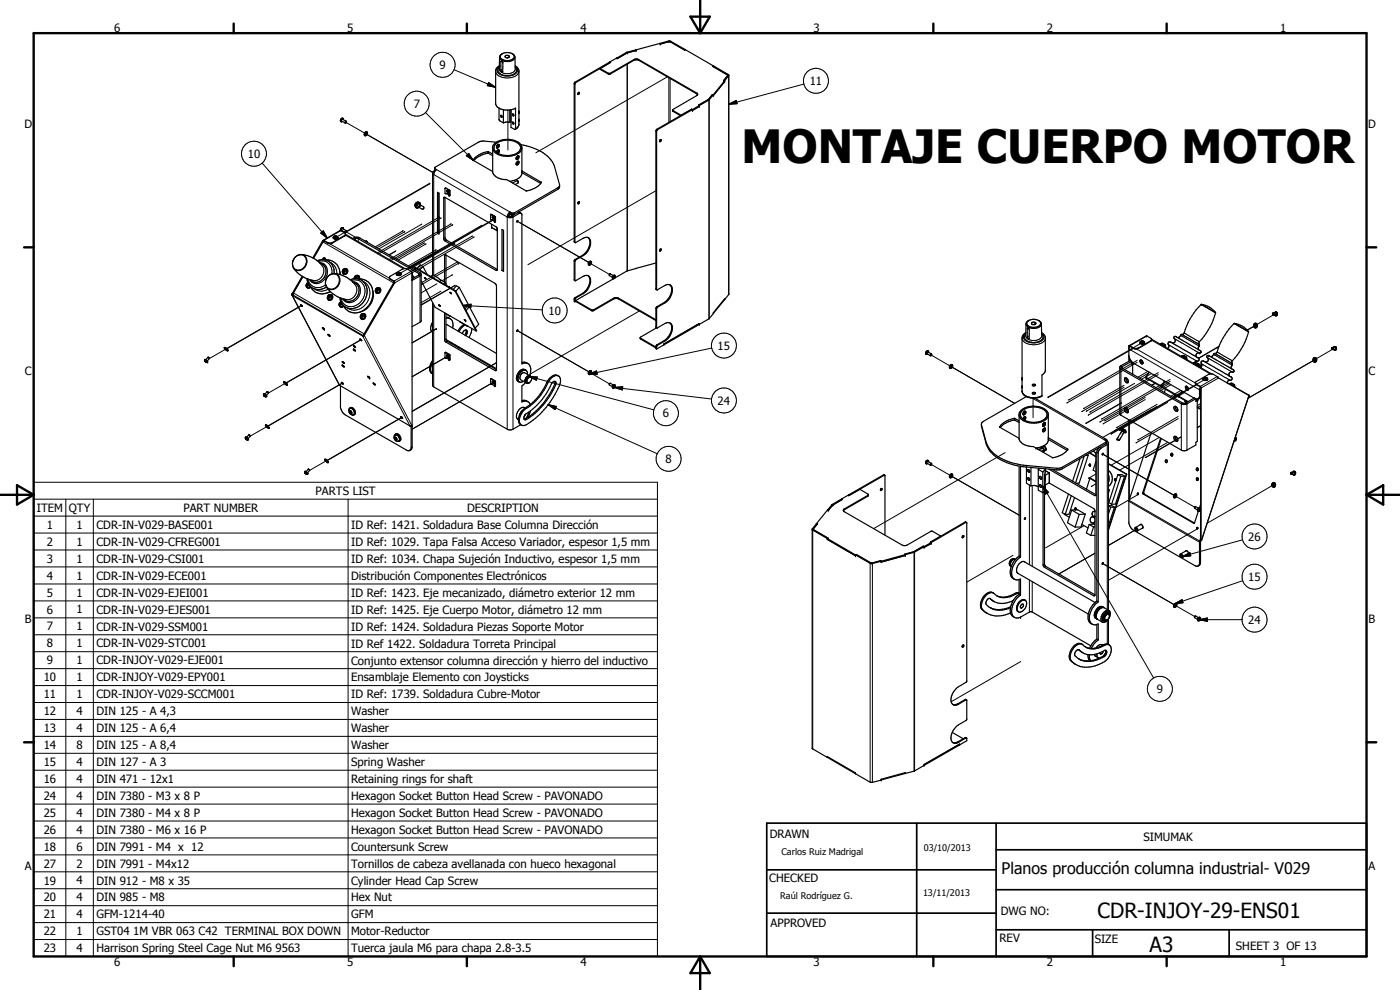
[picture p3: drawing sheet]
<svg xmlns="http://www.w3.org/2000/svg" width="420mm" height="297mm" viewBox="0 0 420 297" stroke-linecap="round" stroke-linejoin="round" font-family="sans-serif">
<defs><g id="words">
<text font-size="13.7" x="222.5" y="48.9">MONTAJE CUERPO MOTOR</text>
<g font-size="6.3">
<text x="329.4" y="275.4">CDR-INJOY-29-ENS01</text>
<text x="345" y="285.6">A3</text>
</g>
<text font-size="4.8" x="300.6" y="262.1">Planos producción columna industrial- V029</text>
<g font-size="3.4">
<text x="34.2" y="9.6">6</text>
<text x="104.2" y="9.6">5</text>
<text x="174.2" y="9.6">4</text>
<text x="244.2" y="9.6">3</text>
<text x="314.2" y="9.6">2</text>
<text x="384.2" y="9.6">1</text>
<text x="131.9" y="20.7">9</text>
<text x="243" y="25.5">11</text>
<text x="124.2" y="32.4">7</text>
<text x="7.4" y="38.4">D</text>
<text x="410.6" y="38.4">D</text>
<text x="74.4" y="47.4">10</text>
<text x="164.6" y="94.4">10</text>
<text x="215.4" y="105">15</text>
<text x="7.5" y="112.6">C</text>
<text x="410.7" y="112.6">C</text>
<text x="199" y="125.3">6</text>
<text x="215.4" y="121.5">24</text>
<text x="199.8" y="139">8</text>
<text x="94.7" y="148.5">PARTS LIST</text>
<text x="11" y="153.6">ITEM</text>
<text x="20.7" y="153.6">QTY</text>
<text x="55" y="153.6">PART NUMBER</text>
<text x="140.2" y="153.6">DESCRIPTION</text>
<text x="14" y="158.7">1</text>
<text x="23" y="158.7">1</text>
<text x="28.9" y="158.7">CDR-IN-V029-BASE001</text>
<text x="105.4" y="158.8">ID Ref: 1421. Soldadura Base Columna Dirección</text>
<text x="14" y="163.8">2</text>
<text x="23" y="163.7">1</text>
<text x="28.9" y="163.8">CDR-IN-V029-CFREG001</text>
<text x="105.4" y="163.8">ID Ref: 1029. Tapa Falsa Acceso Variador, espesor 1,5 mm</text>
<text x="374.6" y="162.2">26</text>
<text x="14" y="173.9">4</text>
<text x="14" y="168.9">3</text>
<text x="23" y="173.9">1</text>
<text x="23" y="168.8">1</text>
<text x="28.9" y="173.9">CDR-IN-V029-ECE001</text>
<text x="28.9" y="168.9">CDR-IN-V029-CSI001</text>
<text x="105.4" y="169">ID Ref: 1034. Chapa Sujeción Inductivo, espesor 1,5 mm</text>
<text x="14" y="179">5</text>
<text x="23" y="179">1</text>
<text x="28.9" y="179">CDR-IN-V029-EJEI001</text>
<text x="105.4" y="174.1">Distribución Componentes Electrónicos</text>
<text x="105.4" y="179.2">ID Ref: 1423. Eje mecanizado, diámetro exterior 12 mm</text>
<text x="374.6" y="174.3">15</text>
<text x="14" y="184.1">6</text>
<text x="23" y="184.1">1</text>
<text x="28.9" y="184.1">CDR-IN-V029-EJES001</text>
<text x="105.4" y="184.2">ID Ref: 1425. Eje Cuerpo Motor, diámetro 12 mm</text>
<text x="7.5" y="186.9">B</text>
<text x="14" y="189.1">7</text>
<text x="23" y="189.1">1</text>
<text x="28.9" y="189.2">CDR-IN-V029-SSM001</text>
<text x="105.4" y="189.2">ID Ref: 1424. Soldadura Piezas Soporte Motor</text>
<text x="374.6" y="187.2">24</text>
<text x="410.7" y="186.9">B</text>
<text x="14" y="194.3">8</text>
<text x="23" y="194.2">1</text>
<text x="28.9" y="194.3">CDR-IN-V029-STC001</text>
<text x="105.4" y="194.3">ID Ref 1422. Soldadura Torreta Principal</text>
<text x="14" y="199.3">9</text>
<text x="23" y="199.3">1</text>
<text x="28.9" y="199.3">CDR-INJOY-V029-EJE001</text>
<text x="105.4" y="199.5">Conjunto extensor columna dirección y hierro del inductivo</text>
<text x="13.1" y="204.4">10</text>
<text x="13.1" y="209.5">11</text>
<text x="23" y="204.4">1</text>
<text x="23" y="209.5">1</text>
<text x="28.9" y="204.4">CDR-INJOY-V029-EPY001</text>
<text x="28.9" y="209.5">CDR-INJOY-V029-SCCM001</text>
<text x="105.4" y="204.5">Ensamblaje Elemento con Joysticks</text>
<text x="105.4" y="209.5">ID Ref: 1739. Soldadura Cubre-Motor</text>
<text x="347.2" y="208">9</text>
<text x="13.1" y="214.6">12</text>
<text x="23" y="214.5">4</text>
<text x="28.9" y="214.6">DIN 125 - A 4,3</text>
<text x="105.4" y="214.6">Washer</text>
<text x="13.1" y="219.7">13</text>
<text x="23" y="219.6">4</text>
<text x="28.9" y="219.7">DIN 125 - A 6,4</text>
<text x="105.4" y="219.7">Washer</text>
<text x="13.1" y="224.7">14</text>
<text x="23" y="224.7">8</text>
<text x="28.9" y="224.7">DIN 125 - A 8,4</text>
<text x="105.4" y="224.8">Washer</text>
<text x="13.1" y="229.8">15</text>
<text x="23" y="229.8">4</text>
<text x="28.9" y="229.8">DIN 127 - A 3</text>
<text x="105.4" y="229.9">Spring Washer</text>
<text x="13.1" y="234.9">16</text>
<text x="13.1" y="240">24</text>
<text x="23" y="234.9">4</text>
<text x="23" y="239.9">4</text>
<text x="28.9" y="234.9">DIN 471 - 12x1</text>
<text x="28.9" y="240">DIN 7380 - M3 x 8 P</text>
<text x="105.4" y="234.9">Retaining rings for shaft</text>
<text x="13.1" y="245.1">25</text>
<text x="23" y="245">4</text>
<text x="28.9" y="245.1">DIN 7380 - M4 x 8 P</text>
<text x="105.4" y="240">Hexagon Socket Button Head Screw - PAVONADO</text>
<text x="105.4" y="245.1">Hexagon Socket Button Head Screw - PAVONADO</text>
<text x="13.1" y="250.1">26</text>
<text x="23" y="250.1">4</text>
<text x="28.9" y="250.1">DIN 7380 - M6 x 16 P</text>
<text x="105.4" y="250.2">Hexagon Socket Button Head Screw - PAVONADO</text>
<text x="231" y="251.4">DRAWN</text>
<text x="13.1" y="255.2">18</text>
<text x="23" y="255.2">6</text>
<text x="28.9" y="255.2">DIN 7991 - M4 x 12</text>
<text x="105.4" y="255.3">Countersunk Screw</text>
<text x="343.1" y="252.3">SIMUMAK</text>
<text x="7.4" y="261.1">A</text>
<text x="13.1" y="260.3">27</text>
<text x="23" y="260.3">2</text>
<text x="28.9" y="260.3">DIN 7991 - M4x12</text>
<text x="105.4" y="260.3">Tornillos de cabeza avellanada con hueco hexagonal</text>
<text x="410.7" y="261.1">A</text>
<text x="13.1" y="265.4">19</text>
<text x="23" y="265.3">4</text>
<text x="28.9" y="265.4">DIN 912 - M8 x 35</text>
<text x="105.4" y="265.4">Cylinder Head Cap Screw</text>
<text x="230.9" y="264.5">CHECKED</text>
<text x="13.1" y="270.5">20</text>
<text x="13.1" y="275.5">21</text>
<text x="23" y="270.4">4</text>
<text x="23" y="275.5">4</text>
<text x="28.9" y="270.5">DIN 985 - M8</text>
<text x="28.9" y="275.5">GFM-1214-40</text>
<text x="105.4" y="270.4">Hex Nut</text>
<text x="105.4" y="275.5">GFM</text>
<text x="300.3" y="274.4">DWG NO:</text>
<text x="13.1" y="280.6">22</text>
<text x="23" y="280.6">1</text>
<text x="28.9" y="280.6">GST04 1M VBR 063 C42 TERMINAL BOX DOWN</text>
<text x="105.4" y="280.7">Motor-Reductor</text>
<text x="231.3" y="278.2">APPROVED</text>
<text x="13.1" y="285.7">23</text>
<text x="23" y="285.7">4</text>
<text x="28.9" y="285.7">Harrison Spring Steel Cage Nut M6 9563</text>
<text x="105.4" y="285.7">Tuerca jaula M6 para chapa 2.8-3.5</text>
<text x="300" y="282.6">REV</text>
<text x="328.5" y="283">SIZE</text>
<text x="370.9" y="285.1">SHEET 3 OF 13</text>
<text x="34.2" y="289.9">6</text>
<text x="104.2" y="289.9">5</text>
<text x="174.2" y="289.9">4</text>
<text x="244.2" y="289.9">3</text>
<text x="314.2" y="289.9">2</text>
<text x="384.2" y="289.9">1</text>
</g>
<g font-size="2.7">
<text x="234.5" y="256.6">Carlos Ruiz Madrigal</text>
<text x="277.2" y="255.3">03/10/2013</text>
<text x="234.1" y="269.7">Raúl Rodríguez G.</text>
<text x="277" y="268.7">13/11/2013</text>
</g>
</g></defs>
<g fill="none" stroke="#000" stroke-width=".3">
<path d="M149.9 19.9a1.4 1.4 0 0 0-.7 1.5 1.4 1.4 0 0 0 1.2 1.1 3.7 3.7 0 0 0 4.9-1.2l-.1-.7-.6-.7M150.6 18.4l-.3 .1M152.7 17.2l-.2 .1M188 15.7l.2 .2M188.2 15.7l.1 .1M188.2 15.9h.1M188.2 19.3v62M188.3 15.8h.1M188.3 19.3v62M190.3 17.9v.2M191.7 17.9v.2M200.6 12.3l.1 .2"/>
<path d="M200.7 12.5h.1M201.1 12.5h.1M201.3 12.4l-.2 .1M102.5 36v.3M102.5 36.3h.1M102.6 35.9l-.1 .1M102.8 35.8l-.2 .1M102.8 35.8h.1M102.9 35.8l-.3 .1M102.9 35.5l-.5 .2v.8M103.8 36.7l5.6 3.2M127.7 33.8l14.4 14.3"/>
<path d="M136.3 20.9l12.4 5.3M146.6 24.8l2.1 1.4-2.4-.5zM148.7 21.4a3.1 3.1 0 0 0 3.5 2 3.1 3.1 0 0 0 3.5-2M149.8 20.7a2.79 2.79 0 0 0 4.4 .8l.4-.8M149.9 20.2a1.23 1.23 0 0 0-.4 1.3 1.23 1.23 0 0 0 1 .9 3.6 3.6 0 0 0 4.5-1.1v-.4l-.4-.7M150.9 20.7l-.6 .3M152.4 33v12M155.7 37.2a1.63 1.63 0 0 1-1 1.5M172.3 25.1l.2 .2M172.6 24.6l.2 .2M182.6 22v.2M183.1 22v.2"/>
<path d="M196.8 39.3l.3 .1M197.1 38.8l.2 .1M200.4 23l-39.6 22.8M200.7 23.4v13.3M201.1 23.5v13M202 33.1v.3M209.1 27.9v.3M212.5 29.9l.3 .1v65.7M212.5 29.9h.1M212.6 29.9l.2 .1v65.6M218.3 22.5h.1M218.4 22.6h.1"/>
<path d="M218.4 22.6l.3 .1v65.7M218.6 22.4l-.3 .1M218.7 31.3l2.3-1.2 .2 1zM241.2 25.2l-22.5 6.1M78.7 48.9l19.6 22.6M109.7 40.1l.4 .2M109.8 40.2l20.1 11.5M128.9 55.2h.1l-25.5 14.7M128.9 55l-27.7 16M130.2 51.4l.2 .1M130.6 50.7v.4M131 50.9l22.1 12.7"/>
<path d="M133.6 59.2l-.4 .3M139.9 46.7l.8-.7 1.4 2.1zM142 48v.1M146.4 45.5v.5M146.6 45.5v.5M162.4 54.7v.2M167.3 56.4v.5M196.8 57.2l-38.4 22.2M88.6 77.2a1.87 1.87 0 0 1 2.5-.5 1.87 1.87 0 0 1 .8 2.3 2.13 2.13 0 0 1-1.6 1.9 2.13 2.13 0 0 1-2.3-.8 2.63 2.63 0 0 1 .6-2.9zM90.5 76.4a2.33 2.33 0 0 1 1.7 1.9 2.33 2.33 0 0 1-1.2 2.3 1.94 1.94 0 0 1-2.9-.2M95.5 78.5a3.1 3.1 0 0 1 3.2 .6 3.1 3.1 0 0 1 .9 3.1M96.3 69.9l.7-.6 1.3 2.2z"/>
<path d="M96.8 79.9a2.92 2.92 0 0 1-2.5 4.3M96.9 72.6l21.3 12.3M97.2 72.3l-.3 .1M98.3 72.8v.1M98.9 73.1l18 10.4M99.1 78.7a3.6 3.6 0 0 1 2 3.5M99.7 72.8v.1M100.1 71.2a.67 .67 0 0 0 1.2 0M102.5 69v.1M102.5 69.1h.1M102.6 68.7l-.1 .4M102.6 68.7l-.1 .1"/>
<path d="M102.6 68.6v.1M102.8 68.6h-.2M102.8 68.6h.1M102.9 68.3l-.5 .3-.1 .6-5.1 2.9M103.4 70.7v.1M103.7 70.6l17.4 10M103.8 69.5l2.9 1.7M106.2 71.4l.5 .2v.5M107.9 71.4l-.4 .2v.9M118.6 75.5l-1.8 1M118.7 75.3h.1M118.8 75.3l-2.1 1.2"/>
<path d="M120.8 69.3h.2l-8.4 4.8M121.4 69.6h.1M121.4 69.6l.1-.1-8.4 4.8M125.7 60.8a.79 .79 0 0 1 .1 1 .79 .79 0 0 1-.9 .3M126.4 67.4h.1M126.4 67.4l.2-.1-12.9 7.4M127.2 73h.1M127.2 73l.1-.1-8.3 4.8M127.7 73.3l.1-.1-8.3 4.8M130.7 75.1l.2-.1-8.4 4.8M131.7 65.2l.2-.1-18.6 10.8M132.2 65.5l.2-.1-18.6 10.7"/>
<path d="M133.6 71.3l-.4 .2M133.8 76.5l-.4 .3M134 72.1l-.4 .2M135.2 67.2h.2l-18.6 10.7M135.7 67.6l.2-.2-18.6 10.8M136.3 73.1h.1M136.3 73.1l.2-.1-12.9 7.4M137.1 78.7h.1M137.1 78.7l.1-.1-10.8 6.3M137.6 79h.1M137.6 79l.1-.1-11.3 6.6M141.6 70.9l.2-.1-23.5 13.5"/>
<path d="M142.1 71.2l.2-.1-23.9 13.8M144.4 67.7l.2-.1-21.6 12.5 8.4-4.9-.2 .2M147.6 67.3v.9l1.5 .9v-.8M147.8 66.2l.1-.1-25.5 14.7M147.8 66l-27.6 16M153.5 63.9v.5M153.5 64.9l.5 .2v63.7M154.3 63.9v.5M155.4 63.8l.4 .3M155.6 66.5l21.1 12.2-20.9-12M172.3 78.4l.2 .1M172.3 72.5l.2 .1"/>
<path d="M172.6 77.9l.2 .1M174.8 76.6l.2 .1M177.1 79l5.8 3.3M87.8 88.2l.1 .2M87.8 88.5l-.1 .1 14.2 27M88.1 87.9l21.3 12.3M90.5 91.6h.1M90.5 91.6l-22.5 13M90.6 91.7l-22.5 12.9M92.4 83.7a3.1 3.1 0 0 0 2.1 2.5 3.1 3.1 0 0 0 3.2-.7M92.5 85l-.3 .2-.1 .4 .4 .2 .2-.4M93.1 85.9l-.4 .3h-.5"/>
<path d="M94.5 86.7a3.4 3.4 0 0 0 4 0M98 80.3a3.6 3.6 0 0 1-2.7 4.7M98.5 82.9a1.92 1.92 0 0 1 2.6-.4 1.92 1.92 0 0 1 .5 2.6 2.03 2.03 0 0 1-1.6 1.6 2.03 2.03 0 0 1-2.1-.8 2.51 2.51 0 0 1 .6-3zM99.2 87.5l-1 .4M99.3 88.6a.74 .74 0 0 1 .2 .9 .74 .74 0 0 1-.9 .3M100.4 82.1a2.32 2.32 0 0 1 1.7 1.9 2.32 2.32 0 0 1-1.2 2.4 1.94 1.94 0 0 1-2.9-.3M102 81.4l.1 1M102.4 90.8l-.4 .3 .1 .3 .3 .1 .2-.4M103 91.6l-.4 .3h-.5M103.9 80.8a.78 .78 0 0 1 .1 .9 .78 .78 0 0 1-.9 .4M105.4 84.2a3.1 3.1 0 0 1 4.1 3.4 4.3 4.3 0 0 1-5.8 4l-.9-.9-.5-1.2M106.6 83.6a.38 .38 0 0 1 0-.5 .38 .38 0 0 1 .5 0l-.1 .5"/>
<path d="M106.7 85.6a2.92 2.92 0 0 1-2.5 4.3M107.4 82.8l.3 .6-.1 .3M107.9 86a3.6 3.6 0 0 1-2.7 4.8M108.4 94.7l.4-.3 .2 .4a.33 .33 0 0 1-.4 .4 .33 .33 0 0 1-.2-.5zM109 84.5a4.3 4.3 0 0 1 1 6.5 4.1 4.1 0 0 1-5.6 1.5M109.3 94.3a.75 .75 0 0 1 .1 .9 .75 .75 0 0 1-.9 .3M111.8 87.2a5.2 5.2 0 0 1-3.6 6.4M113 86.7l.5 .1-.3 .6-.4-.3zM113.7 86.5a.77 .77 0 0 1 .2 1 .77 .77 0 0 1-.9 .3M117.2 83.7v.1M119.1 82.2a.65 .65 0 0 0 1.1 0M119.4 81.9l.5 .1-.4 .1z"/>
<path d="M119.5 81.8l-.1 .1M123.6 83.9h.1M123.6 82.1h.1M126.1 81.8l-.5 .2v.5l.5 .3v13.9M129.6 97.1v.1M130.2 82.7v-30.3l22 12.7v63.7M130.2 91.4v24.7M130.9 98.7l-.1 .1M130.9 98.7l-7.2 4.2M131 98.6h.1M131 98.6l-7.3 4.2M131.1 85.1l-4.7 2.8"/>
<path d="M132.3 87.4l-5.9 3.4M134.8 86l.1-.1-.2 .1M135.6 82.5h.1M135.7 82.5l-3 1.7M136.4 85.7v.1M136.4 85.7l-10 5.9M136.6 85.6l-10.2 5.8M138.8 91.7l2.6-.4-.1 1zM138.8 91.7l23.9 1.3M139.8 100l.3 .2M149.3 80.9l-.5 .2M155.6 99.4l21.1 12.1"/>
<path d="M172.3 89.8l.2 .1M172.3 83.9l.2 .1M172.6 89.3l.2 .1M174.8 88.1h.2M177.5 93v.2M178.1 93v.2M184.2 89.5v.2M184.3 83.1l.1-.1a.24 .24 0 0 1 .2 .3 .24 .24 0 0 1-.4 .1zM184.5 82.6a.68 .68 0 0 0-.6 1M185.6 89.5v.2M192 93.3l-32.9 19M196.8 98.1l.3 .1"/>
<path d="M196.8 92.5l.3 .1M196.8 86.7l.3 .1M197.1 92l.2 .2M199.3 90.8l.2 .1M307.9 99.9a1.4 1.4 0 0 0-.7 1.6 1.4 1.4 0 0 0 1.2 1.1 3.7 3.7 0 0 0 4.9-1.3l-.1-.7-.6-.7M308.6 98.5l-.3 .1M310.7 97.2l-.2 .2M355.4 99.9l4.5 2.6M355.4 99.9h.1M360.5 91.4h.1M360.5 91.4l4.3 2.5M360.6 91.3h.1"/>
<path d="M360.6 91.3l4.2 2.4M364.8 93.9h.1M370.3 97.1h.1M370.4 97.1l4.3 2.5M370.5 97l4.2 2.4M377 97.5l-2.7 1.6 2.5-1.4M382.1 94.5l-4.8 2.8M382.7 93.9h.2M382.8 94.5h.2M382.8 93.9h.1M382.9 93.6a.59 .59 0 0 1 .4 .6 .59 .59 0 0 1-.4 .5M382.9 93.9l.2 .2"/>
<path d="M382.9 94.4v.1M383.1 94.1v.1M383.1 94.2l-.2 .2M383.1 94.2l-.1 .3M61.4 107.9l.6 .2 .3 .5M61.5 108.3l.4 .4zM61.5 108.2v.1M67.8 104.7l-4.9 2.9M67.9 104.7l-.1 .1M79.2 118.2l.4 .2 .4 .6M79.2 118.6h.1M79.2 118.6l.4 .4z"/>
<path d="M85.7 115l-5.1 2.9M85.7 115v.1M102.8 114.9h.1M102.8 114.9l-15.4 8.8M102.8 114.9l-22.4 12.9M108.4 101.9l-22.5 13M109 100.7l-.2 .1 14.3 27M109.3 100.6l14.3 27.1M133.8 101.7l-.4 .2M134.3 102.4l-.5 .3M134.6 106.7l-10.9 6.3 10.3-5.9M148.2 114.6l-24.5 14.2"/>
<path d="M148.7 109.1l-25 14.4M148.8 108.9l-25.1 14.5M149 110.9l-.5 .3M158.7 112.9l2.5 .2-.2 1zM158.7 112.9l37.5 10.1M164.1 114.9l.3 .1M166.4 115.4l.3 .2M176.7 112.3l2.3-1 .2 1zM177.1 111.8l5.8 3.4M184.3 116l.3-.1-.3 .4zM184.3 116.3h.1M184.4 116.2l2.5-.2-.1 1z"/>
<path d="M184.4 116.2l29.2 3.5M184.5 115.4a.64 .64 0 0 0-.6 1M192.3 101.5v.2M196.8 103.9l.3 .2M197.1 103.5l.2 .1M199.3 102.2l.2 .1M213.6 104.4l-36.9 7.9M278.2 105.7v.4M278.4 105.6h-.1M278.5 105.6l-.4 .2 .1 .3M278.5 105.3a.68 .68 0 0 0-.5 1M279.4 106.5l5.7 3.3"/>
<path d="M285.3 109.9l.4 .2M285.4 110l19.1 11M306.7 117.3a2.82 2.82 0 0 0 3.1 2h1.3l1.6-.6M306.7 101.4a3.1 3.1 0 0 0 3.5 2.1 3.1 3.1 0 0 0 3.5-2.1M307.8 100.8a2.79 2.79 0 0 0 4.4 .8l.4-.8M307.9 100.2a1.34 1.34 0 0 0-.3 1.5 1.34 1.34 0 0 0 1.3 .8 3.1 3.1 0 0 0 4.1-1.3l-.4-1M308.9 100.8l-.6 .3M309.8 119.5l21.6 12.5M310 119.5v5.8M336.4 109.7l.4 .3v.5l-.4 .2v13.9M337.3 115.6l-12.1 7 .2-.1M337.3 116.2l-12.6 7.3 .2-.1"/>
<path d="M338.8 104.7l21.2 12.3 .3-.2M340.2 104.5l-25.5 14.8M340.2 104.4v.2M340.5 115l-14.5 8.4 .2-.1M341.1 104.7l17.7 10.2M341.3 108.7l-21.1 12.2 .2-.1M341.3 108.1l-20.6 11.9 .2-.1M341.7 104.4v.2M342.2 102.7a.68 .68 0 0 0 1.2 0M342.3 103.1l-27.8 16 .2-.1M342.5 108l-.1 .1M342.6 102.4h.5a.23 .23 0 0 1-.3 .2 .23 .23 0 0 1-.2-.2z"/>
<path d="M343.7 119.9l-12.6 7.3 .1-.2M343.7 119.3l-12.1 7 .2-.1M343.9 113.2h.1M344 113.2v.3M344 113.2l4.5 2.6M344.2 100.8l-5.1 3-.1 .2-.2-.1M344.5 111.4l-3 1.8M344.6 112l-2.6 1.5M344.9 111.7l-.9 1.5M345.3 102.3v.1M345.6 112.1l-3 1.7M345.6 102.1l17.6 10.1"/>
<path d="M346.7 115l-1.1 .6M346.7 115l-1 .6M347.6 112.4l-21 12.1h.1M347.6 111.8l-20.5 11.9 .1-.1M348.4 103.2h.1M348.4 103.2l1.3 .7M348.5 115.8v.3l.3-.1M348.5 115.8l.3 .2M348.8 116l5 2.9M349.4 114.3l-.9 1.5M349.7 114.4l-.9 1.6M349.7 103.9h.1"/>
<path d="M350.6 103.4l8.6 5M350.9 115.1l-3 1.7M351.2 114.4l-21.1 12.2 .2-.1M351.2 113.8l-20.6 11.9 .2-.1M351.4 115.4l-3 1.7M352.4 101.6l7.5 4.3M353.8 118.9h.1M353.9 118.9h.1M353.9 118.9v.3M353.9 118.9l2.7 1.6M354.3 100.6h.1M354.3 100.6l5.6 3.2"/>
<path d="M354.4 117.1l-3 1.8M354.5 117.7l-2.6 1.5M354.8 106.8h.1M354.8 117.4l-.9 1.5M354.8 106.8l1.3 .8M355.5 117.8l-3 1.7M356.1 107.6h.1M358.3 108.9h.1M358.3 108.9l1.3 .7M359.1 115.3v.1l-25.7 14.9 .2-.1M359.2 108.4h.1M359.4 119.7l-.2 .4"/>
<path d="M359.6 109.6h.1M359.6 109.6l.9 .5M359.9 103.8h.1M359.9 105.9h.1M359.9 119.5l-.6 1.1M360.3 118.6l-.3 .1M360.3 118.2v.1M360.3 118.7l-.1 .2M360.5 109.1l8.7 5M361.2 113.7a.65 .65 0 0 0 1.1 0M361.3 114l-27.7 16M361.5 113.4l.5 .1-.4 .1z"/>
<path d="M362 113.4v.1M362.3 107.3l7.6 4.3M364.2 106.3h.1M364.2 106.3l5.6 3.2M365.3 113l-5.1 3.1M365.3 105.6v.1M365.3 105.7l4.6 2.5M365.7 113.4l-5.4 2.9M365.8 103.9l-6.1 3.6M365.8 104l-6.1 3.5M369.2 115.1h.1M369.2 115.1l1.3 .8"/>
<path d="M369.8 109.5h.1M374.6 118.5h.1M374.8 118.7l-14.3 43.5M394.6 107.9l-20 11.6M394.7 107.8l-20.1 11.6M399.8 104.9l-4.7 2.7M400.5 104.2l.3 .1M400.6 104.2l.1 .1M400.6 104.2h-.1M400.6 104l.4 .3v.6l-.4 .2M400.7 104.3v.5h-.2M400.8 104.3v.3l-.2 .2"/>
<path d="M73.7 131.2l.5 .2 .3 .6M73.7 131.6h.1M73.7 131.6l.4 .3M73.7 131.6l.5 .3M74.1 131.9h.1M80.2 127.9l-5.1 3M80.3 128h-.1M87.3 123.9l-6.8 4M98 138.2l-5.1 2.9M98 138.3h.1M98.2 138.1h.1M104.9 123.2a.53 .53 0 0 1 .6 .3 .53 .53 0 0 1-.1 .7l-.4-.3z"/>
<path d="M105.1 122.6a1.23 1.23 0 0 1 1 1.8M118.5 131.1l.4 .2 .3 .5-.2 .3a.66 .66 0 0 1-.5-1zM118.6 130.5a1.21 1.21 0 0 1 1.1 1.8M120.6 125.2l-22.4 12.9M120.7 125.2l-22.5 13M123.1 127.8l.3 .2 .3-.2M123.4 127.8h-.1M123.7 134.1l-.3 .1M157.7 125.7l.3 .2M157.7 122.3l.3 .2M164.5 121.4l2.5 .6-.4 .9zM164.5 121.4l32.8 14.7"/>
<path d="M278.1 138.9l.1 .1M278.3 138.4l-.2 .5M278.3 138.4h.2M278.3 138.4l-.1 .5M278.5 138.2a.64 .64 0 0 0-.5 .9M279.4 139.3l5.7 3.3M294.5 127.4v.5M296 132.8v.4M300 128.1h.1M301.7 135.8l-39.5 22.8M304.4 125.5v.5M304.6 125.6v.5"/>
<path d="M308 139.7v.4M311.9 134.3v.7M312.6 134.5l.5 .2M312.7 134.5h.2M313.1 134.7v.5M313.1 133.9a.83 .83 0 0 1 .7 1.2M313.1 134.7l.1 .4-.2 .1M320.4 134.7v.2M329.2 135.7l.4 .2M330 134.2l.4 .3M331.2 136.4l21.1 12.2M331.5 136.5v.1"/>
<path d="M331.9 132.7v.4l.4 .3v49.5M334.8 129.1l-.2 .1M335.7 131l-.4 .9M336.3 128.9l-.4 .2 .2-.1M336.3 131.3l-.5 .9M336.5 128.8h.1M336.5 128.8l1.4 .8M336.6 120.9l-10.5 6.1M336.6 120.8l-10.7 6.2M336.6 128.7l-.2 .1M336.7 129.3l-.5 .9M337.3 129.7l-.5 .8"/>
<path d="M347.2 121.9l-16.2 9.3M347.2 121.3l-12.1 7 .2-.1M347.9 131.2l-14.4 8.4M350.4 120.7l-13.7 8M350.5 132.7l-14.5 8.4M353.1 131.2l-.3 .2M353.6 125.6l-12.7 7.3 .2-.1M353.6 125l-12.1 7 .2-.1M354.4 131.2l-10.5 6M354.4 131.1l-10.7 6.1M355 120.9l-.5 .3v13.8M355.8 120.9l.4 .3v13.8"/>
<path d="M359.3 122l1 .6M360.3 127.8l-1 .6M360.3 127.7l-1 .6M360.3 121.7l-1 .6M360.3 121.1l-1 .6M370.7 131.9l-.2 .1M370.7 131.5v.4M370.7 131.7v.2M370.7 131.2a.6 .6 0 0 1-.2 1M10.1 144.7h187.2v142.3h-187.2zM10.1 149.8h187.2M10.1 154.9h187.2"/>
<path d="M10.1 159.9h187.2M19.8 149.8v137.2M28 149.8v137.2M91.5 141.9l.5 .3zM91.5 141.9h.1M91.5 141.5l.4 .1 .5 .6M104.5 149.8v137.2M243.8 158.7h.2M244 158.7h.1M244.1 158.9l-.2 .1v65.7M249.6 151.5l.3 .1M249.7 151.4l.3 .1"/>
<path d="M249.9 151.6h.1M250 151.5h.1M253.4 152.7v.3M260.5 148.6v.2M265.1 142.5l.2 .1M285.3 142.7l.4 .2M285.4 142.8l20.4 11.8M289.6 156.6l.2 .2M308.9 145.5v23.9M309.8 145.7v24.2M313 145.8l1.7 1.9-.9 .6zM313 145.8l33.2 57.7"/>
<path d="M313.6 142.7h.1M313.6 144.5v.7M313.7 141.2l1.2 .7v3M317.1 140.5v.5M318.8 140.2v.4M325.3 157.7l-11.5 6.7M326.8 143.4h.1M328.9 145.2l-1.4 .8 .2-.1M328.9 142.2l-2.2 1.3 .1-.1M328.9 148.4l-.4 .3M338.8 150.4l21.2 12.3 .3-.2M338.9 150.1l21.4 12.2"/>
<path d="M340.9 158.9l-8.3 4.8M341.4 148.5l-6.5 3.7M341.7 148.3l-.2 .1M343 147.7h.2M343.1 148.3h.3M352.7 148.8l-.2-.1 6.1 3.5M358.4 156.9h-.3M359.2 158.7l-26.6 15.4M359.4 158.6v.1M359.9 152.9l.3-.1-.3 .5zM360.1 152.4h-.2l-.4 .3v.7M382.2 145.5l-19.9 11.5"/>
<path d="M388.2 141.7l.3 .1M388.3 141.7l.2 .1M388.3 141.4a.59 .59 0 0 1 .5 .5 .59 .59 0 0 1-.4 .6M388.5 141.8v.4M388.5 142.2l-.3 .1M388.5 141.9v.3M10.1 165h187.2M10.1 170.1h187.2M10.1 175.2h187.2M261.4 168.9l-.3 .1v65.7M261.7 169h.1M261.7 169l.1 65.7"/>
<path d="M274.2 165.6h.1M274.2 165.6l.1 65.8M274.3 165.5l.2 .2v65.6M297.1 179.5l.2 .2M304 166.6l-13.9 8.1M304.4 178.1l.3 .2M308.9 174v9.6M309.8 174.5v9.1M313.5 169.2l-.5 .3M313.9 170l-.4 .2M328.6 166l-10.8 6.2M328.6 178.5l-.4 .2"/>
<path d="M331.2 169.2l21.1 12.2-20.8-12M354.8 167l2.3-1.2 .3 1zM360.3 168.7l-.3 .2M372.9 162l-18.1 5M372.9 174.2l-20.4 7M10.1 180.3h187.2M10.1 185.4h187.2M10.1 190.5h187.2M10.1 195.5h187.2M294.6 182.8l.3 .1M306.3 198.5l-20.9 12.1M321.3 198.2l.3 .1"/>
<path d="M323.8 194.9l.1 .1M331.1 196.8l.3 .2M331.1 193.5l.3 .2M331.8 183.7l.1 .1M332.2 183.3l.1 .1M332.3 186.2v7M332.7 183.4h.2M352.5 181.2l2.2-1.3 .3 .9zM352.7 181.7l-.1-.1 6 3.4M359.8 186.1h.1M359.9 185.9l2.5-.5v1zM359.9 185.9h12.9"/>
<path d="M359.9 185.7h.3l-.3 .4zM360.1 185.3l-.5 .1-.1 .8M10.1 200.6h187.2M10.1 205.7h187.2M10.1 210.8h187.2M10.1 215.9h187.2M287.5 211.2l.2 .1M289.6 209.9l.2 .1M10.1 220.9h187.2M10.1 226h187.2M10.1 231.1h187.2M10.1 236.2h187.2"/>
<path d="M287.5 222.6l.2 .1M289.6 221.3l.2 .1M10.1 241.3h187.2M10.1 246.3h187.2M10.1 251.4h187.2M10.1 256.5h187.2M10.1 261.6h187.2M10.1 266.7h187.2M10.1 271.7h187.2M10.1 276.8h187.2M10.1 281.9h187.2"/>
<circle cx="132.8" cy="19.5" r="3.8"/>
<circle cx="125" cy="31.1" r="3.7"/>
<circle cx="244.9" cy="24.2" r="3.8"/>
<circle cx="76.2" cy="46.1" r="3.7"/>
<circle cx="100.7" cy="70.9" r=".24"/>
<circle cx="125.1" cy="61.3" r=".35"/>
<circle cx="98.8" cy="89.1" r=".36"/>
<circle cx="103.3" cy="81.2" r=".38"/>
<circle cx="166.5" cy="93.2" r="3.8"/>
<circle cx="217.3" cy="103.7" r="3.7"/>
<circle cx="199.8" cy="124" r="3.8"/>
<circle cx="200.7" cy="137.7" r="3.8"/>
<circle cx="217.3" cy="120.2" r="3.7"/>
<circle cx="376.5" cy="173.1" r="3.8"/>
<circle cx="376.5" cy="160.9" r="3.8"/>
<circle cx="376.5" cy="185.9" r="3.7"/>
<circle cx="348.1" cy="206.7" r="3.7"/>
</g>
<g fill="none" stroke="#000" stroke-width=".35">
<path d="M149.9 19.7l-.7 .5-.5 .9v10.2l.5 .7 .6 .4M149.9 17.1a2.03 2.03 0 0 0 2.7 1.4 1.94 1.94 0 0 0 1.9-1.4M149.9 17.1l-.1 3.6M150.4 18.4l.5 .4v2.6M150.4 18.4l-.1 2.9 .5 .2M150.4 18.4h.1M150.7 16.2a.88 .88 0 0 0-.6 .8 .88 .88 0 0 0 .6 .8 2.49 2.49 0 0 0 3.6-.9l-.5-.7M150.8 16.1l-.1 .1M151.6 16.8a.66 .66 0 0 1 .8-.2 .66 .66 0 0 1 .4 .6 .7 .7 0 0 1-1.2-.4zM152.3 17.3v.1M152.5 17.2l-.2 .1M152.6 17.1l.1 .1"/>
<path d="M152.6 17.1l-.1 .1M153.7 16.1l.1 .1M153.8 16.2a2.67 2.67 0 0 0-3.9 .9M153.8 16.2l.7 .9M154.5 17.1l.1 3.6M154.6 19.7l.7 .5 .4 .9v16.4l-.4 .9-.7 .5M183 18.6l-10.5 6.1-.2 .3v47.6l.3 .2M183 18.6l.2 .1M183 18.6h.1M183.2 18.7l-10.4 6.1-.3 .3 .1 47.7M183.2 18.7l-3.1 1.9M185.4 17.5l-.3-.1-2.1 1.2"/>
<path d="M188.2 15.9l-2.8 1.6M190.8 15l-2.6 .7-3 1.7 .2 .1M190.8 15l.1 .2-2.7 .7M190.8 15l.1 .1-2.7 .8M198 13l3.2-.7 4.5 2.6M198 13v.1M198 13l.2 .2M198 13l-7.2 2M200.9 12.4l-2.7 .8M200.9 12.4l4.6 2.6 .2-.1M205.7 14.9h.1M205.7 14.9l8.5 4.9-.3 .1"/>
<path d="M213.9 19.9l.3-.1 4.5 2.7v65.8l-1.2 1.6M213.9 19.9l4.5 2.7M102.3 36.4h.5M102.5 36.3l1.1 .6M102.8 35.8l1.1 .6M102.9 35.6v-.1a.73 .73 0 0 0-.6 .9M103.1 35.9v-.2a.52 .52 0 0 0-.8 0 .52 .52 0 0 0 .1 .8M103.7 36.5l-.1 .4M103.7 36.4v.1M103.7 36.9h-.1M103.9 36.4l-.1 .5M103.9 36.4h-.2"/>
<path d="M104 36.5l-.3 .1 .1 .3M109.8 39.9l.3 .1-.4 .5zM109.9 39.5l.1 .1M109.9 39.5l-.1 .1M109.9 39.5l.3 .1M110 39.6a.66 .66 0 0 0-.6 1M110 39.6l-.1 .3M110 39.6l-.1 .6-.3 .2M110 39.6l-.5 .4-.1 .6M110 39.6h.1a.66 .66 0 0 1 .1 .8 .66 .66 0 0 1-.7 .3l-.1-.1M149.8 32.4a5.3 5.3 0 0 0 4.9 0l-.1 6.5-1.2-.7v-5.3M149.8 32.4v3.5l.1 .3 1.2 .7"/>
<path d="M150.3 34.6l.3 .2 .1 .4-.4-.2zM150.4 21.3v.1M150.8 21.5h.1M150.9 21.4h.1M150.9 21.4l-.1 .1M151.1 32.9v4M153 36.7l-1.2-.1-.7 .3M153 33v3.7M153.3 36.5l.1 .1M153.3 36.5l-.3 .2M153.3 32.9v3.6M153.8 34.2l.4 .3-.1 .3z"/>
<path d="M153.9 36.6l.3 .3-.1 .4-.3-.3zM154.2 34.7v.1M155.7 33.5v.4M155.7 36v.3M173.4 28.3h.1M173.6 27.8v-.1a.27 .27 0 0 1 .2 .4 .27 .27 0 0 1-.4 .1zM173.7 27.7l-.3 .5M180.1 20.6l2.8 1.5 7.4-4.2 1-.2 18 10.4-.1 .5-7.4 4.4M180.1 20.6v.2l2.6 1.5h.3l7.3-4.2 1-.2 18.1 10.5M201.8 33l.1 .4 2.3 1.3M201.8 33l2.6 1.6M207.8 32.9l-10.5 6-.2 .4v47.6l.2 .1 2.8-1.6h.9"/>
<path d="M207.8 32.9l-.2-.1-10.5 6-.3 .5v47.4l.3 .3M209.7 31.5l.2 .2M209.7 31.5v.1M209.9 31.7v.2l-2.1 1.2v-.2M209.9 31.7l-2.1 1.2M212.5 29.9l-2.8 1.6M212.5 29.9l-2.8 1.6 .2 .2M212.8 30l-2.9 1.7M212.8 30h.1M214.1 28.4l-1.3 1.6M214.1 28.4h-.3l-1.3 1.5M217.5 24.5l-3.4 4.2v-.3"/>
<path d="M217.5 24.3v.2M217.5 24.3l-3.4 4.1M217.5 24.5l-3.4 4.2M218.4 22.6l-1.2 1.6 .3 .1M218.7 22.6l-1.2 1.7M109.4 40.6l.1 .1M130.4 50.5l.6 .4-.6 .7-.2 .8-.4-.5M130.6 51.1l.1 .1M130.6 51.1l-.8 .7v30.8M131.3 57.7l.4 .3v12.2l-.4-.2zM133.3 59.2l15.8 9.1 .2 .3-.1 12.5h-.4l-15.5-9zM133.6 59.2v12.4l.4 .5 15.3 8.8"/>
<path d="M133.6 56.5v1.5l.2 .1 .5-.2v-1.2M133.6 56.5l.4 .1M133.6 56.5h.4M133.7 56.5l1.4 .6v1.6l-.2-.1M134 58.1l.7 .4M134.1 57.2v.1zM134.1 57.2h.1M134.3 57.7l.4 .3M134.6 56.9l-.2 .3 .3 .4M134.7 57.1l.2 .1M134.9 58.8h-.1M134.9 57.2l-.2-.2 .1 1.8"/>
<path d="M134.9 57.2l-.1 1.6M135.1 58.4l-.2 .1M147.9 46.2l-1.4-.7a6.2 6.2 0 0 0-4.4 2.6l5.7 3.3a3.7 3.7 0 0 0 3.8 2.5h.5l5.8 3.4a6.1 6.1 0 0 0 4.6-2.6l-5.9-3.6M147.9 46.7l-1.3-.7a6.6 6.6 0 0 0-4.4 2.2M147.9 44.4a3 3 0 0 0 3.2 2.4 4.9 4.9 0 0 0 5.4-1.9l.1-.3M148.7 43.3a5.5 5.5 0 0 1 7.3 .3 1.85 1.85 0 0 1-1.3 2.6 6.1 6.1 0 0 1-6-.7 1.54 1.54 0 0 1 0-2.2zM149 42.7l-3.7-.4-1.5 .2-13.2 7.7-.2 .1 .2 .8M149 44.2v.1M149 44.4h.1M149 44.3v.1M149.1 44.4h.1M149.5 43.3l-.5 .5v.4"/>
<path d="M149.5 45l-.5 .7M149.5 45l.4 .3-.5 .7M149.6 43.4v.3l-.6 .5M149.6 45v.3l-.5 .5M149.6 43.4h.2v.5l-.6 .5M155.4 54.3l-.3-.1-1.3 .7M155.4 54.3l.1 .2M155.4 46.8l-.1 .6-.4 .3M155.4 48.4l-.1 .6-.4 .3M155.4 46.8a.59 .59 0 0 1 .3 .7 .59 .59 0 0 1-.6 .4l-.2-.3M155.4 46.8l-.4 .3-.1 .5M155.4 48.4l-.4 .4-.1 .5"/>
<path d="M155.4 48.4h.2M155.5 54.5v.4l-.9 .5M155.6 48.4h.1M155.7 48.4a.76 .76 0 0 1-.4 1l-.4-.1M156.3 43.4l.3 .9v7.9a3.7 3.7 0 0 1-3.7 2.2M156.3 43.4a12.8 12.8 0 0 1 9.8 5.7l1.8 6.3-.2 1.2-13.4 7.8M156.3 43.4a5.9 5.9 0 0 0-8.3 .2l-.1 .6v7.4M156.6 51.6l5.7 3.4M167.9 55.8l-.6 .6-13 7.5-.5 .1-.7-.4M198.1 42h.3l-.3 .5-.2-.1zM198.2 41.9l-.3 .5M95.9 78.8l1.3 .4 .8 1.1"/>
<path d="M96.1 79a2.91 2.91 0 0 1 1.8 2.7 2.91 2.91 0 0 1-1.8 2.7 2.24 2.24 0 0 1-2.9-.4M96.8 72.4l-2.9 5M96.8 72.4h.1M96.8 72.3h.1M96.8 79.9a8 8 0 0 0-7.3-3.4 2.96 2.96 0 0 0-.3 5.3l1.1 .9 1.8 .9M96.9 72.4l-2.9 5.1M97.1 77.9a3.5 3.5 0 0 1 3.2 3.4v.8M97.1 77.9l-1.9 .3M97.2 72.1a2.51 2.51 0 0 0 2.1 .8l4.4-2.6 17.7 10.3M97.2 72.1l-.4 .3M97.2 72.1v.2M97.2 72.3l-.3 .1"/>
<path d="M97.2 72.3l-3.1 5.2M97.6 77.5l-.5 .4M97.6 77.7l-.5-.3-.3 .5M97.6 77.7v.3M97.6 77.6l-.5 .3M97.7 78a4 4 0 0 1 4.3 4.4M100.2 71a.61 .61 0 0 0 .2 .8 .61 .61 0 0 0 .9-.3l.1-.3M100.7 71l-.1 .1M100.7 70.9l-.2 .2h.3l.1-.2M100.7 70.9h.2M100.7 70.9v.1M100.9 70.9l-.2 .1"/>
<path d="M101.2 71l.2 .2M101.4 71.2a.86 .86 0 0 1-1.4 .2M102.2 69.2l-5.3 2.9M102.2 69.2h.1M102.3 69.2l1.4 .9-.2 .6-3.9 2.3h-1.1l-1.3-.7M102.5 69.1l1.1 .6M102.6 68.3l-.3 .2-.1 .7M102.6 68.4l-.3 .8M102.6 68.3h.2M102.8 69.3l-.2 .1M102.8 68.3h.1M102.8 68.3l-.2 .1"/>
<path d="M102.8 68.6l1.1 .6M102.9 68.3l.2 .4M102.9 68.3v.1M103.6 69.7h.1M103.9 69.2l-.2 .1-.1 .4M103.9 69.2l-.1 .5M104 69.3l-.3 .2 .1 .2M105.9 71.6l.6-.4h1.2l18.6 10.9 .1 14.2-2.8 1.7M106.3 71.8l.7-.3 .5 .1 18.3 10.7-2.1 1.4M109.7 72.4h.2M109.8 72.3l.5 .4M109.8 72.3l.1 .1"/>
<path d="M109.8 72.3l.2 .1M110 72.4h-.1M110 72.4h.1M124.6 61.3a.69 .69 0 0 0 .4 .9 .69 .69 0 0 0 .9-.4M124.6 61.2a.78 .78 0 0 0 .7 1.2l.6-.6M124.7 61l-.1 .2M124.8 61a.68 .68 0 0 1 .9-.2 .68 .68 0 0 1 .2 1M124.9 61.4l.1 .1M125 61.5v.1M125 61.1l.4 .2-.2 .3-.3-.2M125 61.1l-.1 .3M125 61.1l.1 .1"/>
<path d="M125.1 61.2h.2M125.1 61.2l-.1 .3M125.8 60.7h.1M125.8 60.7l.3 .5M125.8 60.7l-.5-.1-.6 .4M126.1 61.2l-.2 .6M126.1 61.2l-.3 .9-.8 .2M126.2 61.5l.9 .5 .1 .5-.4 .3-1-.6M126.9 80l-.9 1M126.9 80l-.8-.5-1 1.1M126.9 80l1.3 2.3M131.7 69.7l-.4 .3"/>
<path d="M133.8 76.5l-.4 .1v8M133.8 76.5l14.7 8.5 .4 .4 .1 25.5M133.8 76.5v8.8M147.2 64.4h.4M147.2 64.3v1.6l.7-.1M147.2 64.3l.4 .1M147.4 64.4l1.3 .6v1.6l-.2-.1M147.5 68.2h.1M147.5 68.2l1.7 1M147.5 67.3v.9M147.6 66l.8 .4M147.8 65.1v.1"/>
<path d="M147.8 65.1h.1M147.8 65.2h.1M147.9 65.6l.5 .3M147.9 64.6v1.2M147.9 65.8h.1M148.2 64.7l-.1 .4 .3 .4M148.4 64.8l.1 1.9v-1.6M148.4 65v.1M148.4 64.9v.1M148.4 65l.1 .1M148.7 66.3h-.2M149.1 69.1l.1 .1"/>
<path d="M149.2 69.2h.1M150.7 68.9l.4 .2v12.3l-.4-.2zM152.2 65.1l1.3 .2 2.7-1.4 .4 .4v44.9a1.73 1.73 0 0 1 2 0 1.73 1.73 0 0 1 .7 1.8l-.3 1.7M152.7 64.9l-.5 .2M152.7 64.7v.2M152.7 64.7l.2 .2M152.9 64.3h.5M153.1 64.1l.7 .4 .5-.1M153.1 63.6v.5M153.1 63.6l-.5 .5-.4 1M153.1 64.1l-.4 .6M153.6 64.4v.4"/>
<path d="M154.3 64.4l-.9 .5h-.7M155.2 66.3h.2l-.1 .3-.2-.1zM155.4 66.2h.1M155.4 63.8l.4-.1 .6 .3M173.6 60.6h.3l-.3 .6-.2-.2zM173.7 60.5l-.3 .5M176.4 71.2l.5 .3a4.1 4.1 0 0 1-1.9 5.2l-2.2 1.3-.3 .4v5.7l.3 .1 2.8-1.5 1 .1M176.4 71.2h-.8l-3 1.6M176.5 71.3a2.74 2.74 0 0 1-.1 3.5l-1 1.4-3 1.8-.1 6 .3 .2M176.7 79.5h.2M176.8 79.5a.59 .59 0 0 1-.1-.8 .59 .59 0 0 1 .8 0l-.2 .6-.4 .2M176.9 79.3v.2"/>
<path d="M176.9 79.2l.1 .1M176.9 79.2v.1M177 79.3l-.1 .2M177.2 78.7l-.3 .3v.3M177.2 78.7l.1 .3-.3 .3M177.2 78.7l-.3 .5M177.3 78.4l.1 .1M177.3 78.4l-.5 .4-.1 .7M196.8 78.9l-5.9 1.6a15 15 0 0 0-6.3 2.9M198.1 74.8h.3l-.3 .6-.2-.1zM198.2 74.7l-.3 .5M87.6 88.4l21.5 12.4"/>
<path d="M87.6 88.2v.2M87.6 88.5l.1 .1M87.7 88.1l-.1 .1M87.7 88.1v.1M87.7 88.2h.1M87.8 88.4h-.2M87.8 88.2v.3l21.3 12.2M90.2 91.4l.6 .5zM90.5 91.6l.1 .1M90.7 82.9l-3 5.2M90.8 83l-3 5.2M90.9 83.1l-3 5.4"/>
<path d="M92 85.3a.68 .68 0 0 0 .2 .9 .68 .68 0 0 0 1-.3M92 85.3l-.1 .6 .4 .5M92.1 83.6l2.2 .6M92.1 83.6l.2 .9 .9 1.4M92.2 85.4l.1 .1M92.2 84.9l-.2 .4M92.3 85.2h.3l-.1 .4-.3-.2M92.3 85.2l-.1 .2M92.3 85.2l.1 .1M92.3 85.5l.1 .1M92.4 84.8l-.2 .1M92.4 85.3h.2"/>
<path d="M92.4 85.3l-.1 .2M93 83.9a2.27 2.27 0 0 0 2.3 1.1M93.1 85.9l.1 .2M93.2 85.9a3.8 3.8 0 0 0 4.7 .2M93.2 86l-.5 .4h-.4M93.2 86.1a4.1 4.1 0 0 0 5.9 1.4M93.2 86.1l-.6 .3h-.3M97 98.4l-.2-.1 .4 .5 .1-.1M97 98.4l.3 .3M98.5 89.1l.2 .1M98.6 90h.1M98.7 89.2l.1 .1"/>
<path d="M98.7 88.9l.3-.1v.3l-.1 .2-.4-.2M98.7 88.9l-.2 .2M98.7 88.9h.1M98.8 88.9h.2M98.8 88.9l-.1 .3M99.1 87.5l1.1 .9 1.8 .9M99.3 90h-.7M99.5 88.4l.1 .1M99.5 88.4l.4 .5-.4 1M99.5 88.4a.93 .93 0 0 0-1.1 .5 .93 .93 0 0 0 .2 1.1M99.6 88.6a.99 .99 0 0 1 0 1 .99 .99 0 0 1-1 .4M102 89.3l2.2 .6"/>
<path d="M102 89.3l.4 1.3M102.1 82.4a2.92 2.92 0 0 0-3.2 .1 2.92 2.92 0 0 0-1.2 3l.3 .6 1.1 1.4M102.1 82.4l1.7 .7 1.3 .8M102.1 91.1l.1 .1M102.1 90.6a.79 .79 0 0 0-.3 .9 .79 .79 0 0 0 .8 .6l.6-.2M102.1 90.6a.7 .7 0 0 0-.2 1.1 .7 .7 0 0 0 1.1 0M102.2 91.2l.1 .2M102.2 90.9h.3l-.1 .5-.3-.3M102.2 90.9l-.1 .2M102.2 90.9l.2 .1M102.3 90.6h-.2M102.3 90.5l-.2 .1"/>
<path d="M102.4 91l-.2 .2M102.4 91h.1M102.8 89.6a2.38 2.38 0 0 0 2.4 1.2M102.8 81.2v.8l.7 .3M102.9 80.9l-.1 .3M103 91.6l.2 .3M103 81.3l.2 .1M103.1 80.9h-.2M103.1 91.7l-.6 .5M103.2 81.4v.1M103.2 82.3h.3M103.2 81.1h.3l-.1 .4-.4-.2"/>
<path d="M103.2 81.1l-.2 .2M103.2 81.1l.1 .1M103.3 80.7h.7M103.3 80.7a.69 .69 0 0 1 .9 .5 .69 .69 0 0 1-.7 .9 .69 .69 0 0 1-.7-.8v-.1M103.3 80.7l-.4 .2M103.3 80.7l-.2 .1M103.3 81.2h.2M103.3 81.2l-.1 .2M104 80.6a.92 .92 0 0 1 .4 1.1 .92 .92 0 0 1-.9 .6M104 80.7a.98 .98 0 0 1-.5 1.6M105.1 83.9a3.8 3.8 0 0 1 4.3 1 3.8 3.8 0 0 1 .4 4.4 5.2 5.2 0 0 1-3.9 3.3l-1.2-.1a3.2 3.2 0 0 1-2.3-1.9M105.1 83.9l1.6 1.7"/>
<path d="M105.8 84.5l1.3 .4 .8 1.1M105.9 84.7a2.89 2.89 0 0 1 1.9 2.7 2.89 2.89 0 0 1-1.8 2.7 2.12 2.12 0 0 1-2.9-.4M106.3 83.4l-.1 .2M106.3 83.4v.2M106.4 83.2l.5-.5h.4l.3 .4v.6M106.4 83.2l-.1 .2M106.6 83.4h.1M106.7 83.1l.4 .2-.4 .3-.1-.2M106.7 83.1l-.1 .3M106.7 83.1l.1 .1M106.7 83.4l.1 .2M106.8 83.2h.2"/>
<path d="M106.8 83.2l-.1 .2M107.6 83.7a4.1 4.1 0 0 1 2.7 .8l.4 .3a4.4 4.4 0 0 1 1.2 2.7v1.1a5.7 5.7 0 0 1-6.3 5.2 3.7 3.7 0 0 1-2.4-1.9M107.7 82.8a.83 .83 0 0 0-1.3 .4M107.7 82.8l.1 .9M107.7 82.8l.2 .9M108.4 94.5l-.2 .2a.82 .82 0 0 0 .3 1.1M108.4 94.8l.2 .1M108.5 95.5v.1M108.5 95.8h.4M108.5 95.7v.1M108.6 94.9l.1 .1M108.6 94.6l.4 .2-.2 .2-.4-.2"/>
<path d="M108.6 94.6l-.2 .2M108.6 94.6l.1 .1M108.7 95.8h.2M108.7 94.7h.2M108.7 94.7l-.1 .2M109.3 95.7l-.2 .1M109.4 94.1a1 1 0 0 1-.5 1.7M109.4 94.2l.2 .1a.91 .91 0 0 1-.2 1.3M109.4 94.2l-.7-.1-.3 .4M112.7 86.9v.6l.3 .4M112.8 86.7l-.1 .2M112.9 87l.2 .1"/>
<path d="M113 87.9l.2 .1M113.1 87.1v.1M113.1 86.8h.3l-.1 .4-.4-.2M113.1 86.8l-.2 .2M113.1 86.8l.1 .1M113.2 86.4a.69 .69 0 0 1 .9 .6 .69 .69 0 0 1-.7 .8 .69 .69 0 0 1-.7-.8v-.1M113.2 86.4l-.4 .3M113.2 86.4h.7M113.2 86.9h.2M113.2 86.9l-.1 .2M113.9 86.4a.9 .9 0 0 1 .3 1.1 .9 .9 0 0 1-1 .5M114 86.5a1 1 0 0 1-.8 1.5"/>
<path d="M116.9 83.3l1.4 1M118.3 84.8l-9.1 15.7M118.3 84.8l.1 .1M118.3 84.3l.1 .6M118.3 84.3v.2M118.3 84.5v.3M118.3 84.6l-9.2 16M118.4 84.9l-9.1 15.7M118.9 82.2a.88 .88 0 0 0 1.4 .1M119.2 81.9l-.3 .3M119.6 81.8l-.1 .2M119.6 81.8h.2"/>
<path d="M119.6 82h-.1M119.6 81.8v.2M119.8 81.8l-.2 .2M119.8 81.8l-.3 .2M120.1 81.9a.53 .53 0 0 1-.3 .8 .53 .53 0 0 1-.7-.4l.1-.3 .5-.3 .6 .4v.3l-.3 .3h-.6l-.5-.5M121.4 80.6l-4.4 2.3-.1 .8 1.4 .8M121.4 80.6h.7l1.3 .8M123.4 81.4h.1M123.4 81.4l.2 .3 .1 45.9-.4 .2-21.5-12.3-14.2-27M123.6 81.6v.1M123.6 82v2.2l2.5-1.4 .3-.4M123.7 82.8l.7 .5"/>
<path d="M123.9 82.8l.1 .7M124.3 80.3l12.3 7.1M124.3 80.3l.1-.2 12.3 7.1M124.3 80.3l.4 .7M126.4 84.2l4.2 8 12.3 7.1M127.4 83.3l.4 .4zM127.8 83.7h.1M129.4 83l.3-.4a4.8 4.8 0 0 1 2.7 1.6M129.8 96.9l-.4 .6M129.8 96.9a1.82 1.82 0 0 0 0 2.7M129.8 90.8v24.9l.2 .3 22.4 12.9h1.3l2.6-1.5M131.7 91.5l.5 .4z"/>
<path d="M132 84.5l.4-.4 1.2 .6M132.2 91.8v.1M133.4 93.9v8.2l.3 .5 14.8 8.6h.4l.1-.3M133.6 84.7l-.4 .5M133.6 84.7l.5 1M133.6 94l1.4 .9M133.8 97.3l.4 .2M133.8 94.2v7.5l.3 .6 14.9 8.6M133.8 95.5l1.2 .1M133.8 95.2a2.29 2.29 0 0 1 2 3.2M134 97.3l15 8.7M134.9 94.7l.1 .2"/>
<path d="M135 87.7l.4 .4M135 87.7h.1M135.1 94.8l-.1 .1M135.1 87.7l.4 .4M135.4 88.1h.1M136.6 87.4l6.3 11.9M136.7 87.2l6.3 12-.1 .1M136.7 87.2l-.1 .2M137.8 86.2l2.8 5.3-1 1.1M137.8 86.2l-1 1.2M137.8 86.2l-.8-.4-1 1M138 96.4l2.3 1.5"/>
<path d="M139.3 97.3l-1.2 1-.6 1.1M139.3 95.9l.4 .4zM139.6 97.5l-1.2 1-.7 1M139.9 99v.8l-.4 .8M140.2 97.8l.1 .1M140.4 97.8l-.1 .1M140.4 91.7l.5 .3M140.9 92l-1 1.2M140.9 92l2.8 5.3-1.1 1.1M141.6 98.6l-.2 1.2-.6 1.5M151.1 80.9l-.4 .3M151.1 80.9h.1"/>
<path d="M155.2 99.1h.2l-.2 .3zM172.8 90.4l-.3 .2M172.8 90.4l4.7 2.8 .5 .1 6.4-3.7h1.1l11.3 6.6M172.8 90.2l5.1 2.8 6.3-3.5 1-.2 11.6 6.6M172.8 90.2v.2M176.5 82.7l.4 .3a4.1 4.1 0 0 1-1.9 5.1l-2.2 1.3-.3 .4v.8M176.7 82.9a4.2 4.2 0 0 1-1.9 5.2l-2.4 1.4-.1 .9 .2 .2M182.9 82.3v.4l.9 .5M183 82.3l-.1 .2M183 82.2l-.1 .1M183 82.2l1.1 .5M183 82.2h.1"/>
<path d="M184.1 83.7l-11.3 6.5M184.3 83.1l-.1 .3 .3-.1M184.3 83.1h.3M184.4 83.1v.1M184.4 83.2l.1 .1M184.4 83.2l-.1 .1M184.4 83.1h.1M184.4 83l.2 .1M184.6 83.1l-.1 .2M197.1 98.3l-5 3 .2 .4 4.5 2.7M197.1 98.3l2.4-1.2a1.49 1.49 0 0 1 1.9 0 1.49 1.49 0 0 1 .3 1.9 5 5 0 0 1-2.2 3.3l-2.2 1.3-.2 .4v.7M201 85.4a2.61 2.61 0 0 1 .2 3.7l-.5 .7a9.2 9.2 0 0 1-3.4 2.4l-.2 .3v5.8"/>
<path d="M201 96.9a3.2 3.2 0 0 1-.5 4.2l-.9 .9-2.6 1.6-.2 1 .3 .1M201 85.5a3.2 3.2 0 0 1-.5 4.2 6.6 6.6 0 0 1-3.4 2.3l-.3 .5v5.6l.3 .3M209.9 97.3v-.2l-10.7 6.2v.2M209.9 97.3l-10.7 6.2M214.1 94.1l-1.3 1.6-2.9 1.6M217.5 89.9v-.2l-3.4 4.2v.2M217.5 89.9l-3.4 4.2M307.9 99.8l-.9 .7-.3 .7v16.3a3.2 3.2 0 0 0 3.2 2l1.5-.1 1.2-.5M307.9 97.2a2.77 2.77 0 0 0 4.6 .4v-.4M307.9 97.2l-.1 3.6M308.4 96.4a2.68 2.68 0 0 1 3.9 .5 2.25 2.25 0 0 1-3.4 1.1l-.7-.7zM308.4 98.4l.5 .4-.2 2.8"/>
<path d="M308.4 96.4l-.5 .8M308.4 98.5l-.1 2.8 .3 .3M308.4 98.4l-.1 .2M308.8 96.1l-.4 .3M308.8 98.7h.1M309.7 96.8a.71 .71 0 0 1 1.1 .4l-.8 .2-.4-.2zM310.7 97.3l-.4 .1M311.7 96.1l.5 .5 .3 .6M312.5 97.2l.1 3.6M312.6 99.8l.7 .5 .4 .9v10.1l-1 1.2v6.4M376.6 97.5l.2 .5M376.7 97h.1"/>
<path d="M376.7 97a.69 .69 0 0 0-.5 .7 .69 .69 0 0 0 .7 .6M376.7 97.4l.3 .1-.2 .5-.3-.1v-.4M376.7 97l.5 .2M376.8 97.4l-.3 .1M376.9 97l.2 .2M377.2 97.2l.1 .2M377.2 97.4v.6l-.3 .3M377.3 97.4v.6l-.5 .4M381.9 94.1l.3-.1 .1 .3-.3 .1zM382 94l.2-.1 .1 .3-.2 .3zM382.1 93.9h.7M382.5 94.5l.2 .2h.4"/>
<path d="M382.9 93.6l.5 .4-.3 .7M382.9 94.5h-.8M383.1 94.7h-.1M383.2 93.9l-.1 .8M383.2 93.8l-.5-.2-.2 .3M61.4 107.9h.1M61.4 107.9l.1 .6M61.5 107.9l.7 .5M61.5 108.5l.3 .1M61.6 108.3l-.1 .2M61.6 108.3l.2 .2M61.6 108.4l-.1 .1"/>
<path d="M61.8 108.5v.1M62.2 108.4l.1 .2-.3 .2-.5-.3M62.4 107.2l-.6 .7M62.4 107.2h.1M62.4 107.2l.3 .1M62.5 107.2l.1 .1M62.5 107.2h.1M62.6 107.3l.3 .3M62.8 107.4l-.6 .9M67.3 104.3l.7 .4 .3 .6-.8-.5zM67.3 104.3l.7 .2 .4 .4v.4M67.6 104.6l.4 .4"/>
<path d="M67.6 104.6h.1M67.6 104.6l.5 .4M67.7 104.6l.4 .3M68 105h.1M68.4 105.2l-.1 .1M79.1 118.3l.3-.1 .6 .8a.64 .64 0 0 1-.6-.1 .64 .64 0 0 1-.3-.6zM79.3 118.8l.1 .1M79.3 118.8h.2M79.4 118.7l-.1 .1M79.5 118.8l-.1 .1M79.5 118.9h-.1M79.7 119v.1"/>
<path d="M80.2 117.5l-.7 .8M80.2 117.5l.1 .1M80.2 117.5h.1M80.3 117.6l.2 .4-.6 .7M80.3 117.6h.1M80.3 117.6l.2 .3M80.5 117.9h.1M85.2 114.6l.4 .1 .7 .7M85.2 114.6v.2l.4 .5 .7 .2M85.2 114.6l1 .9M85.4 114.9l.5 .4zM85.5 114.9l.4 .3"/>
<path d="M86.3 115.4v.1M98.4 100.3l.6 .6-.4-.5M98.4 100.3h.1M98.5 100.3l.1 .1M98.6 100.4l.3 .3M102.2 115.7v6.6a3.6 3.6 0 0 0 1.4 2.2l18.9 10.8 .6-.2 .3-.6-.1-6.7M102.4 114.8l.6 .4zM102.7 109.6l.6 .5-.1-.2M102.7 108.5l.6 .5zM102.7 109.5v.1M102.7 109.5l.2 .1M102.8 114.9l.1 .1"/>
<path d="M102.9 109.6l.3 .3M102.9 108.6l.3 .2M103.3 109v.1M106.1 103.8h.1M106.1 103.7v.1M106.1 104.8l.6 .5zM106.1 103.7h.1M106.1 103.7l.2 .1M106.1 104.7v.1M106.2 104.8l.4 .3M106.3 103.8l.2 .1M106.3 103.8l.4 .5-.6-.5"/>
<path d="M108 101.7l.6 .5zM108.3 101.9h.1M109.1 100.7v.1M109.2 100.5l.1 .1M109.2 100.5l-.1 .2M109.3 100.6l-.2 .2M110.4 112.9l.5 .6-.3-.5M110.4 112.9h.1M110.4 112.9l.2 .1M110.6 113l.2 .2M112 115l.6 .5-.2-.3M112 114.9v.1"/>
<path d="M112 114.9l.6 .4M112.2 115l.1 .1M129.8 108.1a3.4 3.4 0 0 0-.4 3.8l.4 .2a2.55 2.55 0 0 1 0-3.3M133.6 105.8l.1 1.6 .6-.2v-1.2M133.6 105.8l.4 .1M133.6 105.8h.1M133.7 105.8l.1 .1M133.7 105.8v-.1l1.4 .8v1.5l-.2-.1M133.9 101.9l15.1 8.7M134 107.4l.7 .4M134.1 106.6l.1-.1zM134.1 106.6h.1"/>
<path d="M134.3 107.1l.4 .2M134.6 106.2l-.2 .3 .3 .4M134.7 106.4l.1 .1M134.8 106.5l-.1-.2 .1 1.8M134.8 106.5l.1 .1M134.8 106.6h.1M134.9 106.6l-.1 1.5M134.9 108.1h-.1M135.1 107.7l-.2 .1M135.5 102.8l-.2 .2M135.8 103l-.2 .2M136.7 103.5l-.1 .3"/>
<path d="M137.6 104l-.2 .2M137.8 104.2l-.1 .2M138.7 100.1a.91 .91 0 0 1 .5-.9 .91 .91 0 0 1 1 .1v.4l-.4 1M138.8 104.8l-.2 .1M147.2 113.7h.4M147.3 113.7h.1M147.6 115.3l.8 .4M147.7 114.4h.1M147.9 113.9v1.3h-.7l.2-1.6 1.3 .7v1.6l-.2-.1M147.9 114.9l.5 .3M148.2 114l-.1 .4 .3 .4M148.4 114.2l.1 1.8-.1-1.7"/>
<path d="M148.4 114.2v.1M148.7 115.6l-.2 .1M155.3 113.5l.2 .9M155.3 114.3l.4 .2M155.5 114.4l.2 .1M155.7 114.6h.2M156.6 108.8a1.86 1.86 0 0 1 1.8 .3M157 114.4l-.6 .3-.6-.1M157.1 111a2.95 2.95 0 0 0-1.7 2.2M157.1 111h.6M157.1 111a2.58 2.58 0 0 0-1.5 3.4M157.3 110.8l.4 .2"/>
<path d="M157.3 110.8a2.49 2.49 0 0 0-2.1 3.4l.5 .4M157.3 110.8l.2 .1M157.5 111h.2M157.7 114.5l.4 .5M157.7 111l.1 .1M158.3 112.3a.99 .99 0 0 0-.7-1.3 2.5 2.5 0 0 0-1.8 3.6M158.8 112.8l-.9 .7-.2 1M158.8 114.9h-.1M159 112.7a1.37 1.37 0 0 0-1.1 2.2M159 112.7l.1 .1M159 112.7l-1.5-.9a1.35 1.35 0 0 0-1.3 .7 1.35 1.35 0 0 0 0 1.4l1.6 .9-1.2 1v4.8a1.66 1.66 0 0 1 2.5 .8M159 112.8a1.43 1.43 0 0 0-1.3 1.7"/>
<path d="M159 112.8l.2 .1a1.32 1.32 0 0 1-.7 2.1M159.1 112.8a1.38 1.38 0 0 0-.9 2.2h.3M159.2 112.8l.1 .1M159.5 113.5a.73 .73 0 0 0-.8-.3 .73 .73 0 0 0-.5 .8v.7l.4 .2M165.5 113.4a1.45 1.45 0 0 1 1.6-.7 1.45 1.45 0 0 1 1.1 1.3v.3a23.2 23.2 0 0 1-10.8 13.3 1.51 1.51 0 0 1-1.5-.7 1.51 1.51 0 0 1 .1-1.6l.1-.4a5.3 5.3 0 0 1 3.1-3.1 22 22 0 0 0 5.8-7.8zM166.5 114.4l.1 .2a19.7 19.7 0 0 1-5.1 8.1l-3.1 2.6M167.6 112.8a2.25 2.25 0 0 0-3.1 1.3l-.3 .4a17.1 17.1 0 0 1-7.1 8.3l-1.1 1.5M176.7 112.3l.1 .1M177 112.1l-.3 .2M177.2 111.5l-.3 .3v.3M177.2 111.5l-.2 .6M177.2 111.5h.1"/>
<path d="M177.3 111.5v.1M177.3 111.2l.1 .1M177.3 111.6l-.3 .5M177.3 111.3l-.6 .5v.5M177.4 111.3a.69 .69 0 0 1-.5 1.1M177.4 111.3a.64 .64 0 0 0-.7 .3 .64 .64 0 0 0 0 .7M183 115.1l-.1 .4 .9 .5M183 115.1l-.1 .3M183 115.1h.1M183 115.1l1.1 .4M183.1 115l-.1 .1M184 115.6a.45 .45 0 0 1 .7 0 .45 .45 0 0 1-.2 .7l-.3 .2a.44 .44 0 0 1-.5-.3 .44 .44 0 0 1 .3-.6z"/>
<path d="M184.3 116l-.1 .2 .3-.1M184.4 116h.1M184.4 116l.1 .1M184.4 116l-.1 .1M184.6 115.9l-.1 .2M184.6 115.9l-.3 .1M184.6 115.9l-.2 .1M192.1 101.3l4.7 2.8M199.2 103.5l-2.1 1.2M199.2 103.5h.1M277.9 106.3h.1M278.2 106.1l1 .6"/>
<path d="M278.4 106.3h-.4M278.5 105.6l1.1 .7M278.5 105.3l.1 .1M278.5 105.3a.77 .77 0 0 0-.6 1M278.5 105.3a.59 .59 0 0 0-.7 .3 .59 .59 0 0 0 .2 .7M278.5 105.3l.2 .4M279.2 106.7h.2M279.3 106.7h.1M279.4 106.7h.1M279.6 106.3l-.3 .4M279.6 106.3a.27 .27 0 0 0-.4 .1 .27 .27 0 0 0 0 .3M285.2 110.2h.3"/>
<path d="M285.5 110.1l.2 .3 .1-.2 .1-.6a.64 .64 0 0 0-.7 .2 .64 .64 0 0 0-.1 .7M285.5 110.1l.1 .3M285.5 110.1l-.2 .1M285.5 109.7h.2l-.1 .5M285.5 110.2l.1 .2M285.5 109.7l-.3 .5M285.6 109.7v.5M285.6 110.4l-.5 .1M285.8 109.5l-.1-.1a.67 .67 0 0 0-.7 .4 .67 .67 0 0 0 .2 .7M308 119l-13.3 7.7-.2 1.2 1.5 5.3a10.3 10.3 0 0 0 6.9 5.9l4.2 .9 11 1 13.9-7.9 .1-.7-.7-.4 .7-.1M308.3 101.4h.1M308.6 101.6h.1"/>
<path d="M308.9 101.5h-.1M309.8 117.9l.7-.2 .3 .3-.7 .2zM310 115.3h.6a.35 .35 0 0 1-.3 .5 .35 .35 0 0 1-.3-.5zM310.5 119.5l21.6 12.4M312.6 118.9h.1M336.1 110.3l.3 .4 18.3 10.6h1.3l2.9-1.7M337.5 113.5a.93 .93 0 0 1 1 .3 .93 .93 0 0 1 0 1.1 1.1 1.1 0 0 1-1-1.4zM337.9 113.4l.1 .7 .6 .5M338.8 106.8a3.6 3.6 0 0 0 1.4 2.2l18.1 10.4M338.9 103.7l-.1 4.7M339 103.9v.2M339 107.4v.9"/>
<path d="M339 103.9h.1M339.1 103.9l-.3 .7M339.5 108.5l-.4-.3-2.7 1.5-.3 .5v14l18.6 11h1.3l2.9-1.7v-.8l.4-.2v-12.3M339.5 108.5v.8l.4-.3M339.5 108.8l.4 .2M339.5 108.5l-2.7 1.5-.1 .3 18.3 10.6h.8l2.7-1.5 .4 .2M339.9 109v3.3M342.1 102.7l.1 .3M342.2 103l.5 .2 .7-.2M342.2 103l.5 .3 .7-.3M342.3 102.4l-.2 .3M342.4 102.4h.8"/>
<path d="M342.4 102.4a.54 .54 0 0 0 .2 .8 .54 .54 0 0 0 .8-.3l-.2-.5M342.4 108l.4 .3 .2 .7M342.4 108a.59 .59 0 0 0-.2 .8 .59 .59 0 0 0 .8 .2M342.4 108v.5l.6 .6M342.7 102.4l-.1 .2M342.7 102.4h.3M342.7 102.4v.1M342.7 102.5v.1M343 102.4l-.3 .1M343 102.4l-.4 .2M343.3 102.4l.2 .3-.1 .3M343.5 102.9l-.1 .1"/>
<path d="M344.1 100.8h.1M344.1 100.8l-5.2 2.9M344.1 100.8l1.5 1M344.8 111.6l-.9 1.6 .1 .3 9.9 5.7M345.6 101.9l-.3 .4-3.9 2.2h-1l-1.5-.8M345.6 101.8l-.2 .6-4 2.2h-1l-1.4-.7M345.6 101.8l18 10.4M348.2 103.3l.1-.2 1.4 .9M348.9 103a.79 .79 0 0 1 .8 1M348.9 103h.1M348.9 103l-.5 .2M349.7 116.8l-.2 1"/>
<path d="M349.7 104h.1M349.8 104l-.1 .2M351.4 102.7l8 4.6a.56 .56 0 0 1 .5 .5 .56 .56 0 0 1-.5 .6l-.8 .3M351.4 102.6v.1M351.4 102.6a.64 .64 0 0 0-.9 .3 .64 .64 0 0 0 .3 .9l-.4 .8M352.6 118.4l-.4 1M352.8 118.5l-.3 1M352.8 101a.41 .41 0 0 0-.5 .2 .41 .41 0 0 0 .3 .5 .74 .74 0 0 1 0 .9 .74 .74 0 0 1-.7 .3M352.8 101h.1M352.9 101l6.5 3.8a1.19 1.19 0 0 1 1.1 .9l-.3 .3a.84 .84 0 0 0-1 0 .84 .84 0 0 0-.1 1.1M353.3 101.3a1.12 1.12 0 0 0 1.1-.9l.9-.3a19.4 19.4 0 0 1 5.3-8.8 6.1 6.1 0 0 1 4.2 2.6 23.5 23.5 0 0 1-5 9l.1 .4M353.9 119.2l2.5 1.4"/>
<path d="M354.5 106.9l.2-.1 1.5 .9-.1 .2M354.7 100.3l5.1 3M354.7 117.3l-.9 1.6 .1 .3M354.7 106.9l.5-.3 .7 .5M355.9 107.1h.1M356 107.1l.1 .6M356.1 115.9a.59 .59 0 0 0-.2 .8 .59 .59 0 0 0 .7 .2M356.1 115.9l.4 .3 .1 .7M356.1 115.9l.2 .8 .3 .2M358.2 108.9l.1 .1M358.2 108.8v.1M358.2 108.8l-.1 .2"/>
<path d="M358.3 109l1.3 .7M358.6 108.7l1 .5M358.6 108.7l-.3 .2M358.8 114.9l1.4 1.1M358.9 120l.4 .2M358.9 119.6v.8l.4-.2M359.6 109.2v.5M359.6 109.2l1 .7M359.6 109.7l.1 .1M359.7 109.8v.1M359.7 109.8l.8 .4M359.8 103.3h.1"/>
<path d="M359.9 103.3h.1M359.9 103.3v.5a.79 .79 0 0 0-.1 1.1M360.2 116h.1M360.2 116l.3 .2v46M360.3 116.2v36.5M360.3 116.2l-.3 .6-.1 2.5-.5 .5-.5-.1M360.3 110.3a1.32 1.32 0 0 0 .2-1.6 .81 .81 0 0 1 1.4 0l7.5 4.4a.52 .52 0 0 1 .4 .5 .52 .52 0 0 1-.5 .5l-.7 .1-.3 .7M360.3 116.6l-.1 2.4-.6 .7M361 113.7a.92 .92 0 0 0 1.4 .2M361 113.7l.5 .5 .9-.3M361.3 113.4l.5-.2 .3 .1 .2 .4a.62 .62 0 0 1-.6 .3 .62 .62 0 0 1-.5-.3zM361.3 113.4l-.3 .3"/>
<path d="M361.7 113.3l-.1 .2M361.7 113.3h.2M361.7 113.3v.2M361.7 113.5h-.1M361.8 108.6a.81 .81 0 0 0 .8-.6 .81 .81 0 0 0-.4-.9 .51 .51 0 0 1 .4-.5 .51 .51 0 0 1 .5 .3l7 4 .3 .3-.3 .5a.83 .83 0 0 0-1 .1 .83 .83 0 0 0-.1 1M361.9 113.3l.1 .2h-.3M361.9 113.3l-.3 .2M362.2 113.4l.2 .3M362.4 113.7v.2M363.3 107a1.03 1.03 0 0 0 1-.9l.8-.2a20.6 20.6 0 0 1 5.4-8.9 6.1 6.1 0 0 1 4.2 2.6 23.5 23.5 0 0 1-5 9l.1 .5M364.6 106l5.1 3M365.3 113a2.94 2.94 0 0 0-2.2-.8l-4 2.3a.54 .54 0 0 0-.3 .5 .54 .54 0 0 0 .3 .4l1.2 .8"/>
<path d="M365.3 113h.1M365.3 113l.4 .3M365.7 113.3l9.1 5.4M365.7 113.3h.1M368.3 114.8l2.3 1.2-.1 .2M369.1 115.2a.84 .84 0 0 1 1.2 .2M369.7 109l.1 .1M369.8 109.1l.1 .2-.4 .8 .2 .6M370.3 115.4h.1M370.4 115.4l.1 .5M370.5 115.9v.1M370.5 116.1l4.4 2.5"/>
<path d="M374.7 118.6h.1M374.8 118.7h.1M374.8 118.6v.1M374.9 118.7l-14.4 43.5M394.3 108l.2 .2M394.4 108v.2M394.5 108.2v.1M394.5 107.7l-.2 .3M394.5 107.7l.3 .4-.3 .1M394.5 107.7l-.1 .1M394.5 107.3l.4 .1M394.5 107.3a.72 .72 0 0 0-.5 .7 .72 .72 0 0 0 .6 .7"/>
<path d="M394.5 107.3h.2M394.6 107.7h-.1M394.8 108.6l-.2 .1M394.8 107.4l.3 .3-.1 .7M394.9 108.5l-.3 .2M395 107.5v.9M395 108.4l-.1 .1M399.6 104.7l.1-.4h.3l-.1 .6M399.6 104.7l.3 .2M399.8 104.3l.1 .5-.3-.2M399.8 104.3l-.2 .2M400.2 104.8l.5 .3"/>
<path d="M400.2 104.3l.1-.2a.55 .55 0 0 1 .8 .2 .55 .55 0 0 1-.4 .8M400.5 104.2l-.7 .1M400.6 104.8l-.7 .1M400.7 104l.3 .5-.3 .6M73.7 131.2h-.1M73.7 131.1h.1M73.7 131.1l-.1 .3 .2 .3M73.8 131.1l.2 .1M73.9 131.7l.1 .2M74 131.2l.6 .5-.4 .3-.5-.4 .3 .3M74.1 131.8l-.1 .1M74.7 130.5l.1 .1"/>
<path d="M74.7 130.5l-.7 .7M74.7 130.5l.3 .2M74.8 130.6l.2 .1M74.8 130.5l.1 .1M75 130.7l.1 .2-.6 .7M75 130.7l.1 .1M79.7 127.6l.5 .7 .5 .2M79.7 127.6l.5 .2 .5 .7M79.7 127.5v.1M79.8 127.5h-.1M79.8 127.5l.8 .5 .1 .5M80 127.8l.4 .4"/>
<path d="M80.1 127.8l.1 .3h.2M80.1 127.8l.3 .3M97.4 137.9h.3a.8 .8 0 0 1 .7 .9zM97.5 137.8l.7 .4 .3 .6M97.7 138.2h.1M97.7 138.1v.1M97.8 138.2l.4 .3M97.8 138.1h-.1M97.8 138.1h.1M97.8 138.1l.4 .4M97.9 138.1l.2 .3M98.1 138.4l.1 .1"/>
<path d="M104.9 122.5a1.19 1.19 0 0 0 0 1.3 1.19 1.19 0 0 0 1.2 .6M104.9 122.5a1.38 1.38 0 0 1 1.3 2M104.9 123.5l.2-.3 .5 .7-.2 .2-.3-.2M104.9 123.5l.2 .4M105 122.4a1.24 1.24 0 0 1 1.4 .6 1.24 1.24 0 0 1-.2 1.5M105.1 122.6l-.3 .3M105.2 123.3l-.3 .2M105.2 123.4l.2 .3M105.4 123.7l.2 .1M105.4 123.7l-.3 .2M105.6 124.5h.6M118.4 130.7l.1-.1a1.03 1.03 0 0 1 1.3 .5 1.03 1.03 0 0 1-.3 1.3l-.6-.1-.5-.5z"/>
<path d="M118.4 131.4l.2-.2 .3 .2v.6l-.3-.1M118.4 131.4l.2 .5M118.4 131.4l.4-.1 .1 .4M118.6 130.3a1.23 1.23 0 0 1 1.5 .6 1.23 1.23 0 0 1-.3 1.5M118.6 130.3a1.3 1.3 0 0 1 1.3 .7 1.3 1.3 0 0 1-.2 1.4h-.3M118.6 130.3l-.2 .4M118.9 131.7h.2M118.9 131.7l-.3 .2M120.6 125.1l-.3-.1 .5 .5M120.6 125.1l.2 .4M120.6 125.1l.1 .2M120.8 125.5h.1"/>
<path d="M123.6 127.6l.1 6.5-.2 .6-.5 .4M155.3 125.7l.3 .2M156 124.4a2.35 2.35 0 0 0 .2 3M156.2 127.4l.3 .2M156.6 123.4l-.7 1.2M156.6 120.2a1.86 1.86 0 0 1 1.8 .3M157.3 125l.3-.7a20.8 20.8 0 0 0 8.1-9.4l.8-.5 .4 .5a21.1 21.1 0 0 1-9.3 11.1l-.3-.2M157.3 125v.8M157.3 122.3l.3 .1M157.3 122.3a2.49 2.49 0 0 0-2.1 3.3l.3 .3M157.3 122.3h.2M157.6 124.4l-.3 .6"/>
<path d="M157.7 125.7l-.4 .1M158.4 125.3l-.7 .4M158.6 123.7l-.2 .9-.7 1.1M159.2 123.3l-.8 2M278.2 138.9l1 .7M278.5 138.4l1.1 .7-.3 .1v.3M278.5 138.2l-.1-.1a.59 .59 0 0 0-.6 .4 .59 .59 0 0 0 .3 .7l.3-.1M278.7 138.6l-.1-.4h-.4l-.3 .9M294.5 127.4l1.5 5.4a10.9 10.9 0 0 0 7.7 6.1l3.4 .7 11 .9 14-8M300 128.1v.1M300 128.2l5.8 3.3a3.6 3.6 0 0 0 3.8 2.5h.5l5.8 3.3a6.4 6.4 0 0 0 4.6-2.6l-5.8-3.3M304.5 126a7.1 7.1 0 0 0-4.3 2.3"/>
<path d="M304.5 126l.1 .1M304.6 126.1l1.2 .7M305.8 126.3l-1.2-.7a6.4 6.4 0 0 0-4.6 2.5M305.8 131.7v-7.5a4 4 0 0 1 4.5-2.3 3.8 3.8 0 0 1 4.3 2.4v7.9a3.7 3.7 0 0 1-3.7 2.3M305.8 139.9v27M305.8 124.5a3.2 3.2 0 0 0 3.3 2.4 5.1 5.1 0 0 0 5.4-2l.1-.3M306.3 139.9v27.2M306.8 123.2a5.4 5.4 0 0 1 7.3 .6 1.99 1.99 0 0 1-1.6 2.5 5 5 0 0 1-6.2-1.4v-.9zM307 125.8a.53 .53 0 0 1 .2-.6 .53 .53 0 0 1 .7 .1l-.5 .7M307.5 123.4a.54 .54 0 0 1 .2 .7 .54 .54 0 0 1-.7 .2M307.5 125v.5l-.4 .4M307.5 123.4l-.3 .3-.2 .6"/>
<path d="M307.5 123.4v.6l-.5 .3M311.4 134.4v.3M312.5 134.2a.7 .7 0 0 1 .8 .5 .7 .7 0 0 1-.2 .8l-.3-.2M312.5 134.2v.5M312.6 134.2l.5-.3a.79 .79 0 0 1 .7 1.2l-.5 .3M312.7 134.5l-.8 .5M312.8 134v.1M312.8 135.4v.1M312.9 127.8h.1M312.9 129.4l.1 .1M313 127.2l.5-.4a.65 .65 0 0 1 .1 .7 .65 .65 0 0 1-.6 .4zM313.1 128.7l.3-.3a.61 .61 0 0 1 .2 .8 .61 .61 0 0 1-.6 .3l-.1-.4z"/>
<path d="M313.1 135.2l-.5 .2M313.2 133.8v.1M313.2 135.5v.3M313.5 126.8l-.2 .6-.4 .4M313.5 128.4l-.2 .6-.4 .4M314.6 131.7l.1 .2M314.6 131.2l.1 .2M314.7 131.4v.5M314.7 131.9l5.5 3.2M324.1 137.6l-2.2 6.8M325.4 136.9l-2.6 8M326.3 136.4l.3 .2"/>
<path d="M326.6 136.6h-.7M326.6 136.6l-2.7 8.3-.9 .1M327.1 135.9l1.8 1.1M327.1 139.2l-.1 .5 .1 .1M327.1 135.9l1.8 1M328.1 135.4l.8 .8v12.3l-.2 .2-13.9-7.9M328.9 138.5l-.8 2.6 .8 .4M330 134.2l-.7 .8-.1 .7v44.6M330.8 136.1h.3l-.2 .4zM331 136h.1M332.1 131.9l.2 .5M332.3 132.4l.3 .4v50.3"/>
<path d="M332.3 132.4l-.2 .2M332.6 133v.1a6.1 6.1 0 0 0-2.8 2.1l-.2 .7v44.7M332.6 139.1l5.5 3.2M332.6 139.2l5.4 3.1M335.2 131.7l.7 .4M335.2 131.7l.1 .2M335.3 131.9h.1M335.3 131.9l.6 .2M336.3 128.9l.1-.1 1.5 .9-.1 .1M336.3 128.9l.1 .1M336.4 129l1.4 .8M336.6 129.3h.1"/>
<path d="M336.7 129.3l.6 .4M336.7 129.2l-1.5 2.5M337 128.7h.1M337 128.7l-.5 .2M337 128.7l.8 .5v.4M337.4 129.6l-1.5 2.5M337.6 129h.1M337.8 129.8h.1M337.9 122.3l-.4 .2v.6l.5 .7 .4 .1 .2-.3M337.9 122.3l.1 .8 .6 .5M337.9 122.3a1.14 1.14 0 0 1 .7 1.3M338.5 122.9l-.4 .2"/>
<path d="M338.8 126l.1 23.7M338.9 126v23.7M345.5 129.8l-6.7 20.5v6.7a3.3 3.3 0 0 0 1.4 2.1l18.4 10.6a.86 .86 0 0 0 1.4-.5v-6.7l.3-.9M348.3 131.5l-5.3 16.6 15.2 8.9 .4-.3 1-3.2M348.5 131.6l-5.3 16.1 .1 .5 15.1 8.7M350.1 138l-.3 .3 .3 .5M351.6 136a.42 .42 0 0 1 .4 .4 .42 .42 0 0 1-.3 .4M351.6 136a.43 .43 0 0 0-.3 .5 .43 .43 0 0 0 .4 .3M351.6 136.1l-.1 .4 .2 .3M351.7 136l-.1 .1M352.8 130.9a.67 .67 0 0 0-.6 .7 .67 .67 0 0 0 .6 .6l.4 .2 .3-.2M352.8 121.9l.4 .4 .3 .9"/>
<path d="M352.8 130.9l.4 .3 .3 1M352.8 130.9l.1 .8 .6 .5M352.8 121.9a.74 .74 0 0 0-.6 .8 .74 .74 0 0 0 .7 .7h.3l.3-.2M352.8 121.9l.1 .8 .6 .5M355.7 120.2l.2 .5M355.8 120.3l.1 .4M355.9 120.7h.1M356.2 120.5l-.3 .2M359.3 122.3l1 .6M370.7 131.2a.55 .55 0 0 1 .3 .7 .55 .55 0 0 1-.6 .3M370.9 131.4v.6l-.4 .2M91.4 141.6l.4 .6"/>
<path d="M91.4 141.7h.1M91.6 142l.3 .2M91.7 141.9l-.1 .1M91.8 141.5l-.2-.1-.2 .2M91.8 141.5l.5 .4M91.9 142.1v.1M92.3 141.9l.1 .3h-.6M92.5 140.8h.1M92.5 140.8l-.6 .7M92.6 140.8l.3 .4-.6 .7M92.7 140.9l.2 .2M243.7 158.9l13 7.6"/>
<path d="M244 158.9l4.5 2.6M244 158.7v.2M245 157.1l.3 .1M245 157.1l.3 .1-1.3 1.5M245 157.1v.1M245.3 157.2l-1.3 1.5M245.3 157.2v.1M248.7 153.1l-.3-.1-4.7 5.8v65.8l13 7.6M252.5 149.7l.3 .2-2.9 1.7-1.2 1.5M254.7 148.5l.2 .1 10.4-6 .3 .1v17.9M254.7 148.5l-5 2.9-1.3 1.6 .3 .1M258.1 146.8l2.4 1.5 .1 .4-7.5 4.5"/>
<path d="M260.6 148.5l-7.4 4.3-.1 .5 18.1 10.4 1-.1 7.2-4.2h.5l2.5 1.5M264.3 147.2h.1M264.5 146.6l-.3 .3 .1 .3M264.5 146.6l-.3 .5M264.5 146.6l.2 .1-.3 .5M265.2 142.5l-10.5 6M265.2 142.5h.1M265.2 142.5l.3 .1M285.5 142.9l-.2 .1M285.5 142.9v.1M285.5 142.9l.1 .3M285.5 143l-.2 .1"/>
<path d="M285.6 143l.1 .2a.5 .5 0 0 0 .3-.6 .5 .5 0 0 0-.6-.4 .68 .68 0 0 0-.5 .5 .68 .68 0 0 0 .3 .7M285.6 143v-.5l-.3 .6M285.6 142.5v.5M285.6 143.1v.1M285.7 142.2a.63 .63 0 0 0-.6 .5 .63 .63 0 0 0 .3 .7l.2-.2M290.1 156.8l-.5-.2-10.4 6.1 .2 .1M307.5 155.5l.3-.1v.1l-.3 .3zM308 140.1v4.9l1.4 .8M308.4 143.5h.5l.1 .6-.4-.1zM308.6 140.9l.4 .3v.5a.49 .49 0 0 1-.5-.3 .49 .49 0 0 1 .1-.5zM309.4 140.3v5.5M309.4 145.8a2.38 2.38 0 0 1 2.2 .3"/>
<path d="M311.6 140.8v6.3l1.4 .7M311.6 140.8l1.4 .8M311.8 140.5l-.2 .3M312 143a.44 .44 0 0 1 .5 .2 .44 .44 0 0 1-.2 .6l-.3-.4zM312 145.4a.42 .42 0 0 1 .5 .3 .42 .42 0 0 1-.2 .5l-.3-.3zM313 141.6l.7-.9-.2 3.4 .2-.3M313 141.6v6.2M313 147.7l.1 22.1 .4 .4 14.7 8.5h.3l.1-.2M313.5 147.3l.1 22.3 .3 .4 14.7 8.5M313.5 142.3l.2 1-.2 3.3 .2-.4M313.5 144.8l.2 2-.7 1M313.7 141.2l1.2 .7"/>
<path d="M314.9 144.9l13.3 7.7 .3 .4 .1 25.5M314.9 141.9l-1.3 .8M314.9 141.9v3M314.9 144.9l-1.2 .6M315.8 140.8l13.1 7.6M319.5 154.2l1.4 1M320.7 148.3l-1.9 5.5 .9 .5M321.5 148.7l-1.8 5.6M321.6 153h1.8l2.3 1.3M321.6 153l2.3 1.3M321.6 153l-1.2 3.8 2.3 1.4M322.5 149.3l-1.7 5h-1.1"/>
<path d="M322.7 152.4l.3 .2-.1 .4zM322.8 152.4l-.3 .3 .2 .3M323.9 154.3l-1.2 3.9M324.7 157.4l-.3 .7-1.7 .1M324.7 157.4l1.8 1M325.7 154.3h-1.8M325.7 154.3l-1 3.1M326.9 157.4l1.4-.1 .3 .2M326.9 157.4l1.3 .7M326.9 157.4l-.9 2.5 1.4 .8M327.1 143.5l1.8 .9M327.1 143.5l1.8 1.1"/>
<path d="M327.1 143.5l-1.1 3.3M328.2 158.1l-.8 2.6M328.6 153.5a.72 .72 0 0 0-.9 .7 .72 .72 0 0 0 .9 .7M328.6 154.9h-.1M328.6 153.4l-.3 .1M328.6 155.8l-.1-.4a.85 .85 0 0 0-1.3 .1 .85 .85 0 0 0 .2 1.2l.5 .3M328.6 156.3l-.1 .4-.6 .3M328.6 156.9l-.7 .1M328.6 155l-.7 .1M328.6 158.1h-.4M332.6 142.4l.3 1-.3 1.4M332.6 141.2a2.84 2.84 0 0 1 0 4.6"/>
<path d="M332.6 146.8l.3 .2M332.6 146.9l.1 .1M332.6 151.7h1l.9 .5M332.6 151.8l.7 .4M332.7 147h.2M332.7 147l-.1 .2M332.9 147l-.3 1M333.3 152.2l-.7 2.1M333.3 152.2h1.2M334.5 152.2l-1.9 5.5M334.8 143.7l-.2 .2 .2 .4M335.5 142.4h1.2l.8 .5"/>
<path d="M335.5 142.4l.9 .5M335.5 142.4l-2.7 8.4 .8 .5M336.4 142.9l-2.8 8.4M337.5 142.9h-1.1M337.5 142.9l-2.7 8.4h-1.2M338 142.3h.1M338 142.3l-5.4 16.4M338.1 142.3l-5.5 16.8M338.9 149.7h.1M340.6 158.6l.3-.2 .3 .3 .1 .5-.2 .1M340.7 158.3a.6 .6 0 0 1 .7 .3 .6 .6 0 0 1-.2 .7l-.5-.4zM341.6 148v.3"/>
<path d="M341.7 148v.3M341.7 148l-.4 .1 .1 .3 .2-.1M341.7 148l-.1 .3M342.4 157.3l.5 .4 .1 .7M342.4 157.3l-.3 .2M342.4 157.3l-1.6 1M343 158.4l-.3 .1M343 158.4l-1.7 .9M352.5 148.3l.1 .1M352.5 148.3v.1M352.6 148.4h-.2a.58 .58 0 0 0 0 1M352.6 148.4l-.1 .7"/>
<path d="M352.6 148.4l.1 .1M352.7 148.5h.1M352.8 148.5h-.1M352.8 148.5h.1M352.8 148.5l-.3 .6M352.9 148.5a.39 .39 0 0 1 0 .4 .39 .39 0 0 1-.4 .2M353 148.3a.66 .66 0 0 1 .1 .7 .66 .66 0 0 1-.8 .3l.3-.9M353 148.3l-.4 .1M353 148.3h-.5M358.4 156.9h.1M358.5 152.4l.9 .6M358.5 152.4l.3-.4 .9 .5"/>
<path d="M358.5 152.3v.1M358.5 152.3h.1M358.7 152l-.2 .3M359.1 140.5l.5 .2-.1 .5-.4-.1zM359.4 143.4l.3 .4-.2 .3M359.4 140.4l-.3 .5 .3 .3M359.4 143.4l-.3 .2v.3l.3 .2M359.4 143.4l-.2 .3 .1 .4M359.4 158.3v.3M359.4 158.5l.1 .1M359.4 158.3l-.2-.1-.1 .3 .1 .2 .2-.1M359.4 158.3l.1 .1"/>
<path d="M359.5 144.1l-.1 .1M359.9 153.1l.2 .1M359.9 153.1h.1M360 152.9l-.1 .2M360 152.9l.2 .1M360 152.9h.1M360.2 153l-.3-.1v.3h.2M360.2 153l-.1 .2M360.3 152.9v9.2l.2 .1M360.3 151.3l-.4 1.1M360.3 152.8l-.4-.4-.5 .7M360.3 152.8a.49 .49 0 0 1-.3 .6 .49 .49 0 0 1-.6-.3"/>
<path d="M382 145.3l.3-.1 .1 .1-.1 .5-.3-.1zM382 145.3l.3 .5M382.2 146.2h.1M382.3 144.8l.4 .4M382.7 145.2v.4M382.7 145.2a.64 .64 0 0 0-1.1 0 .64 .64 0 0 0 .6 1M382.7 145.2l.1 .3-.5 .6M382.8 145.7l-.6 .5M387.4 141.8l.2 .5M387.5 141.8v.4M387.5 141.8l.2 .2-.1 .2M387.5 142.2l.8 .1"/>
<path d="M387.5 141.7l.3 .3-.2 .3M387.5 141.7l-.1 .1M387.9 142.3l.3 .2h.4M388.3 141.7h-.7M388.4 141.4l.3 .6-.1 .5M388.4 141.4l-.5 .3M388.4 141.4l.4 .4-.2 .7M388.6 142.5h-.2M248.3 161.8l8.4 5M248.3 161.8h.1M248.5 161.5l-.2 .3M248.5 161.5h.1"/>
<path d="M256.7 166.5l4.7 2.6 3-.7M256.7 166.5l.3-.1 4.4 2.6 2.9-.8M256.7 166.5v.3M264.3 168.2l.1 .2M264.3 168.2v.1M271.7 166.4v.3l-7.3 2v-.3M271.7 166.4l-7.3 2M274.3 165.5l-2.7 .8 .1 .1M277.1 163.9l-2.8 1.6M277.1 163.9l.2 .1M277.1 163.9h.1M277.3 164l-3 1.7-2.6 .7"/>
<path d="M279.4 162.8l10.7-6v47.6l-.1 .3-2.3 1.3a4.1 4.1 0 0 0-1.9 5.2l.2 .2M279.4 162.8v.3l-2.1 1.2v-.3M279.4 162.8l-2.1 1.2M288.8 160.9l.2-.2a.3 .3 0 0 1 .2 .4 .3 .3 0 0 1-.4 .2zM289 160.7l-.3 .5M297 179.5l1.3 1M298.1 177.9a2.45 2.45 0 0 0-3.2 1.6 3.1 3.1 0 0 0-.3 3.3l1.6 1.2M299.5 178.9l-.4-.2a1.84 1.84 0 0 0-3-.2 4.1 4.1 0 0 0-1.3 4.3 6.5 6.5 0 0 0 7.7 1.4l.8-.3M303.2 168.7l-.1 .6 .2 .5M303.2 168.7l.1 1M303.3 169.7v.1M303.5 167.9l-.6 1.2"/>
<path d="M303.5 167.9a1.19 1.19 0 0 0 0 2M303.5 169.9v.1M303.8 167.9l-.6 .8M303.8 167.8l-.3 .1M304.3 167.8a1.7 1.7 0 0 0-1 1.9M304.4 167.8l-.6 .1M304.4 167.8h.2M304.5 167.8l-.4-.2-.6 .3M304.7 167.9h-.9M305.4 172l.2 .1M305.4 172l21.2 12.2M305.8 178.3a5.3 5.3 0 0 0-2.2 6.3l.8 .7"/>
<path d="M305.8 166.9a5.3 5.3 0 0 0-2.2 6.3l.8 .6M305.8 177.9l-.7-.1a7.3 7.3 0 0 1-5.6 1.1M305.8 178l-.5 .1a6.6 6.6 0 0 1-5.8 .8M305.8 173.9v4.4M305.8 166.9l.5 .2M305.8 178.3l.5 .3M306.3 167.1a6.3 6.3 0 0 0-2.7 4.6 1.79 1.79 0 0 0 .7 2 1.79 1.79 0 0 0 2 0v4.9M306.3 178.6a6.3 6.3 0 0 0-2.7 4.6 1.79 1.79 0 0 0 .7 1.9 1.79 1.79 0 0 0 2 .1l2.8-1.6h.6l17.7 10.2M307.4 168.5l21.2 12.3M307.4 180l.3 .1M307.6 168.6a1.84 1.84 0 0 0-2.4 1.7l-.1 1.1 .3 .6M328.6 160.6l-1.2 .1"/>
<path d="M330.8 169l.3-.1-.1 .4h-.2zM331 168.8h.1M354.1 166.5a.41 .41 0 0 1 .6 .1 .41 .41 0 0 1-.1 .6M354.2 166.2a.61 .61 0 0 1 .7 .4 .61 .61 0 0 1-.2 .7 .76 .76 0 0 1-.5-1.1zM355.8 165.4l.4-.2 .4 .4v.6M356.1 165.2l-1.8 1M356.6 166.2l-.2 .2M356.6 166.2l-1.7 1.1M360.4 162.1l-.1 6.6-.2 .7-.5 .4M289 193.5l-.2 .7 .4-.2 .1-.4M289 193.5h.2M289 193.5l-.3 .6"/>
<path d="M289.2 193.5l.1 .1M303.2 182.4a6.8 6.8 0 0 1-5.9 0M304.1 180.2a5.8 5.8 0 0 1-7.1-.7 1.43 1.43 0 0 0-1 1.9 6.2 6.2 0 0 0 7.3 .6M305.4 183.4l.3 .2M306.7 181.3h.3l.2 .4-.7 .8-.3-.6zM307.4 180l.2 .1M307.4 180a2.49 2.49 0 0 0-1.8 3.5M307.6 180a1.84 1.84 0 0 0-2.4 1.7l-.1 1.2 .5 .6M307.6 180.1a2.34 2.34 0 0 1-1.2 3.5l-.8-.1M322.4 194.1a1.94 1.94 0 0 1 3.3 0 5.8 5.8 0 0 0 6.3-.7 1.49 1.49 0 0 1 1.5 .7 1.49 1.49 0 0 1-.1 1.6 6 6 0 0 1-4.7 4.1 6.4 6.4 0 0 1-7.3-1.7 4 4 0 0 1 1-4zM323.7 194.9l1 .8M324.7 195.7l.2 .1"/>
<path d="M324.7 195.7l-.8-.7a1.26 1.26 0 0 0-1.3 1 1.26 1.26 0 0 0 .9 1.5 7.2 7.2 0 0 0 8.5-1.2l.2-.6-.3-.6-1.8 .7M324.7 195.7a5.6 5.6 0 0 0 5.4 .1M324.8 193.3a2.08 2.08 0 0 0-3 1.2 2.85 2.85 0 0 0 .3 4.4l.8 .5M326.2 194.3l1.3 .3M326.5 196.4l.2 1.4 .4 .4M327 196.5v.9l.3 .8M327.8 187.3l.8 .2 1-.3v4.8M328.5 196.3l.4 .7M328.7 185.4l.6 .4M328.7 196.8l.9 .6M328.7 185.2l.3 .3M329 185.5l.3 .3"/>
<path d="M329.2 180.3a5.7 5.7 0 0 0-2.4 6.1l1 .9M329.2 191.8a6.4 6.4 0 0 0-2.2 2.7M329.2 191.8l.4 .2M329.2 187.4v4.4M329.2 180.3l.4 .3M329.2 196.2a1 1 0 0 0 .7 1.3M329.6 192l-1.4 1.4-.7 1.2M329.6 180.6a5.3 5.3 0 0 0-2.2 6.3l.4 .4M330.7 193.4l.3 .1M330.7 193.4l-1.1 .3-.6 .7M330.7 182a2.41 2.41 0 0 0-2 3.5h.2M330.7 182l.2 .1"/>
<path d="M330.7 193.4l.2 .1M330.7 182l.4 .2M330.9 182.1l.2 .1M330.9 182.1a2.59 2.59 0 0 0-2.2 3.1M331 195.4l-.5 .9-.4-.2v-.3M331.1 196.8a7.5 7.5 0 0 1-7.4 .9M331.1 182.2l.1 .1a2.4 2.4 0 0 0-1.8 3.5l1.4 .8M331.1 183.9a1.08 1.08 0 0 1 1.2-.8 1.08 1.08 0 0 1 .9 1 2.47 2.47 0 0 1-2.3 2.6 1.85 1.85 0 0 1 .2-2.8zM331.1 182.2a2.37 2.37 0 0 0-2.4 2.4M331.7 183.9a1.44 1.44 0 0 0-.5 2.4M331.7 183.9h.2M331.8 195.1a1.48 1.48 0 0 1-.7 1.7"/>
<path d="M331.9 183.9a1.76 1.76 0 0 0-.7 2.4l.3 .1 .6-.3M331.9 195.5l-.8 1.3M332.2 183.6l-.1 .1M332.2 183.6h.1M332.3 183.9l.3 .1M332.3 183.9a1.34 1.34 0 0 0-.7 2.3l.5-.1M332.3 183.5h.1M332.3 186l-.2 .1M332.3 183.5l-.1 .1M332.3 183.5l-.1 .3v-.2M332.3 183.9h.1M332.3 185.9l-.2 .2"/>
<path d="M332.3 183.8l.1 .1M332.5 183.4l-.4 .1-.2 .4M332.5 183.4a.55 .55 0 0 0-.8 .5M332.5 183.4l-.2 .5M332.6 184l.1 .1M332.6 193.3a2.97 2.97 0 0 0-2.6 .8l-2.5 .5M332.6 193.3l.3 .2M332.6 185.8v7.5M332.6 184a1.47 1.47 0 0 0-1.1 2.1M332.6 184l.3 .2M332.7 183.7l.2-.1-.1 .3zM332.7 183.4h.1"/>
<path d="M332.7 183.4l-.1-.1-.2 .6M332.7 183.4l-.2 .5M332.8 183.4l.2 .3-.1 .7M332.8 183.2l-1.4-.8a2.08 2.08 0 0 0-2.5 2.1l.1 1M332.9 184.2l-.1 1.2-.6 .7M332.9 184.6v-.2a1.03 1.03 0 0 0-1.1 .5 1.03 1.03 0 0 0 .1 1.2h.3M352.5 181.2h.1M352.5 181.2h.2M352.6 181.2l-.2 1M352.6 181.2l.1 .2M352.7 181.4h.1M352.7 181.2l.1 .2"/>
<path d="M352.7 181.4l-.1 .5M352.9 181.4l-.4 .5M352.9 181.4h-.1M352.9 181.4v.4l-.3 .1M353.1 181.1v.1a.56 .56 0 0 1-.1 .8 .56 .56 0 0 1-.8-.2l.3-.6M353.1 181.1l-.4 .1M353.1 181.1l-.6 .1M358.5 185.2l.9 .6M358.6 184.9l-.1 .3M358.6 185l-.1 .2M358.6 184.9l.2-.1 .9 .5M358.7 184.8l-.1 .2"/>
<path d="M359.5 185.5l.2-.2a.45 .45 0 0 1 .6 .3 .45 .45 0 0 1-.3 .6 .45 .45 0 0 1-.6-.3zM359.9 185.9l.2 .1M359.9 185.9h.1M360 185.7h.1M360 185.7l-.1 .2M360 185.7l.2 .1M360.2 185.8l-.3-.1v.2M360.2 185.8l-.1 .2M285.8 219.8l3.3 1.9M290 210l-2.7 1.5-.8 .1-.5-.2M290 210h.1M290 210l.1 5.8-.1 .4-2.3 1.3a4.1 4.1 0 0 0-1.9 5.2l.2 .1"/>
<path d="M290.1 210l-.4-.2-2.2 1.4-1.3 .3M248.3 227v.2v-.2l8.4 4.9v.3M271.7 232.1v-.3l-9.9 2.9h-.7l-4.4-2.5M271.7 232.1l-7.3 1.9M277.3 229.7l-3 1.7-2.6 .7M288 223.5h.1M288 223.5l-10.7 6.2M288 223.3v.2M288 223.5v-.2l-10.7 6.1v.3M290 221.4l-2.7 1.5-.8 .1-.5-.2M290 221.4h.1M290 221.4l.1 .8-2.1 1.3"/>
<path d="M290.1 221.4l-.4-.1-2.2 1.3-1.3 .3"/>
<circle cx="100.7" cy="71.1" r=".5"/>
<circle cx="99" cy="89.2" r=".73"/>
<circle cx="108.9" cy="94.9" r=".72"/>
<circle cx="184.3" cy="83.2" r=".5"/>
<circle cx="279.3" cy="139.3" r=".27"/>
<circle cx="327" cy="139.6" r=".28"/>
<circle cx="350.1" cy="138.4" r=".38"/>
<circle cx="334.7" cy="144" r=".28"/>
</g>
<g fill="#000">
<circle cx="185.2" cy="17.4" r=".18"/>
<circle cx="190.8" cy="15" r=".18"/>
<circle cx="190.9" cy="15.2" r=".18"/>
<circle cx="198.2" cy="13.2" r=".18"/>
<circle cx="214.2" cy="19.8" r=".18"/>
<circle cx="155.7" cy="33.8" r=".18"/>
<circle cx="155.7" cy="33.9" r=".18"/>
<circle cx="155.7" cy="36.3" r=".18"/>
<circle cx="207.6" cy="32.8" r=".18"/>
<circle cx="207.8" cy="33.1" r=".18"/>
<circle cx="209.9" cy="31.9" r=".18"/>
<circle cx="213.8" cy="28.4" r=".18"/>
<circle cx="214.1" cy="28.7" r=".18"/>
<circle cx="217.2" cy="24.2" r=".18"/>
<circle cx="217.5" cy="24.5" r=".18"/>
<circle cx="218.4" cy="22.6" r=".18"/>
<circle cx="100.1" cy="71.2" r=".18"/>
<circle cx="101.3" cy="71.2" r=".18"/>
<circle cx="124.9" cy="62.1" r=".18"/>
<circle cx="125.7" cy="60.8" r=".18"/>
<circle cx="131.7" cy="69.7" r=".18"/>
<circle cx="147.5" cy="68.2" r=".18"/>
<circle cx="96.8" cy="98.3" r=".18"/>
<circle cx="97.4" cy="98.8" r=".18"/>
<circle cx="131.7" cy="91.5" r=".18"/>
<circle cx="139.8" cy="96.3" r=".18"/>
<circle cx="209.9" cy="97.3" r=".18"/>
<circle cx="62.3" cy="108.6" r=".18"/>
<circle cx="106.1" cy="104.8" r=".18"/>
<circle cx="110.9" cy="113.5" r=".18"/>
<circle cx="148.5" cy="114.4" r=".18"/>
<circle cx="306.7" cy="116.3" r=".18"/>
<circle cx="306.7" cy="113.9" r=".18"/>
<circle cx="342.2" cy="102.7" r=".18"/>
<circle cx="343.4" cy="102.7" r=".18"/>
<circle cx="344.1" cy="100.8" r=".18"/>
<circle cx="349.6" cy="103.4" r=".18"/>
<circle cx="356.2" cy="107.7" r=".18"/>
<circle cx="359.5" cy="109.1" r=".18"/>
<circle cx="360.5" cy="109.6" r=".18"/>
<circle cx="362.7" cy="106.7" r=".18"/>
<circle cx="369.8" cy="109.1" r=".18"/>
<circle cx="374.9" cy="118.7" r=".18"/>
<circle cx="98.2" cy="138.6" r=".18"/>
<circle cx="310.9" cy="134.5" r=".18"/>
<circle cx="320.5" cy="134.8" r=".18"/>
<circle cx="335.2" cy="131.7" r=".18"/>
<circle cx="337.3" cy="129.7" r=".18"/>
<circle cx="370.5" cy="132.2" r=".18"/>
<circle cx="248.4" cy="153" r=".18"/>
<circle cx="248.7" cy="153.1" r=".18"/>
<circle cx="252.5" cy="149.7" r=".18"/>
<circle cx="254.7" cy="148.5" r=".18"/>
<circle cx="313.6" cy="142.7" r=".18"/>
<circle cx="314.9" cy="141.9" r=".18"/>
<circle cx="256.7" cy="166.8" r=".18"/>
<circle cx="257" cy="166.4" r=".18"/>
<circle cx="271.6" cy="166.3" r=".18"/>
<circle cx="271.7" cy="166.7" r=".18"/>
<circle cx="277.3" cy="164.3" r=".18"/>
<circle cx="279.2" cy="162.7" r=".18"/>
<circle cx="279.4" cy="163.1" r=".18"/>
<circle cx="306.3" cy="185.2" r=".18"/>
<circle cx="264.4" cy="234" r=".18"/>
<circle cx="277.3" cy="229.7" r=".18"/>
</g>
<g fill="none" stroke="#000" stroke-width=".71">
<path d="M10.1 9.9h400v277.1h-400zM70.1 7.1v2.8M140.1 7.1v2.8M207.2 5h5.8l-2.9 4.9zM210.1 0v9.9M280.1 7.1v2.8M350.1 7.1v2.8M7.2 74.2h2.9M410.1 74.2h2.9M.1 148.5h10M5.1 145.6l5 2.9-5 2.9zM410.1 148.5h10"/>
<path d="M410.1 148.5l5-2.9v5.8zM7.2 222.7h2.9M410.1 222.7h2.9M70.1 287v2.9M140.1 287v2.9M210.1 287v10M210.1 287l2.9 5h-5.8zM280.1 287v2.9M350.1 287v2.9"/>
</g>
<path d="M230.1 247h180v40h-180zM275.1 247v40M298.9 255h111.2M298.9 247v40M230.1 274h68.8M230.1 261h68.8M298.9 279h111.2M298.9 267h111.2M327.9 279v8M368.9 279v8" fill="none" stroke="#000" stroke-width=".51"/>
<g fill="#000">
<path d="M146.6 24.8l2.1 1.4-2.4-.5zM218.7 31.3l2.3-1.2 .2 1zM139.9 46.7l.8-.7 1.4 2.1zM96.3 69.9l.7-.6 1.3 2.2zM138.8 91.7l2.6-.4-.1 1zM158.7 112.9l2.5 .2-.2 1zM176.7 112.3l2.3-1 .2 1zM184.4 116.2l2.5-.2-.1 1zM164.5 121.4l2.5 .6-.4 .9zM313 145.8l1.7 1.9-.9 .6zM352.5 181.2l2.2-1.3 .3 .9zM354.8 167l2.3-1.2 .3 1z"/>
<path d="M359.9 185.9l2.5-.5v1z"/>
</g>
<use href="#words"/>
</svg>
